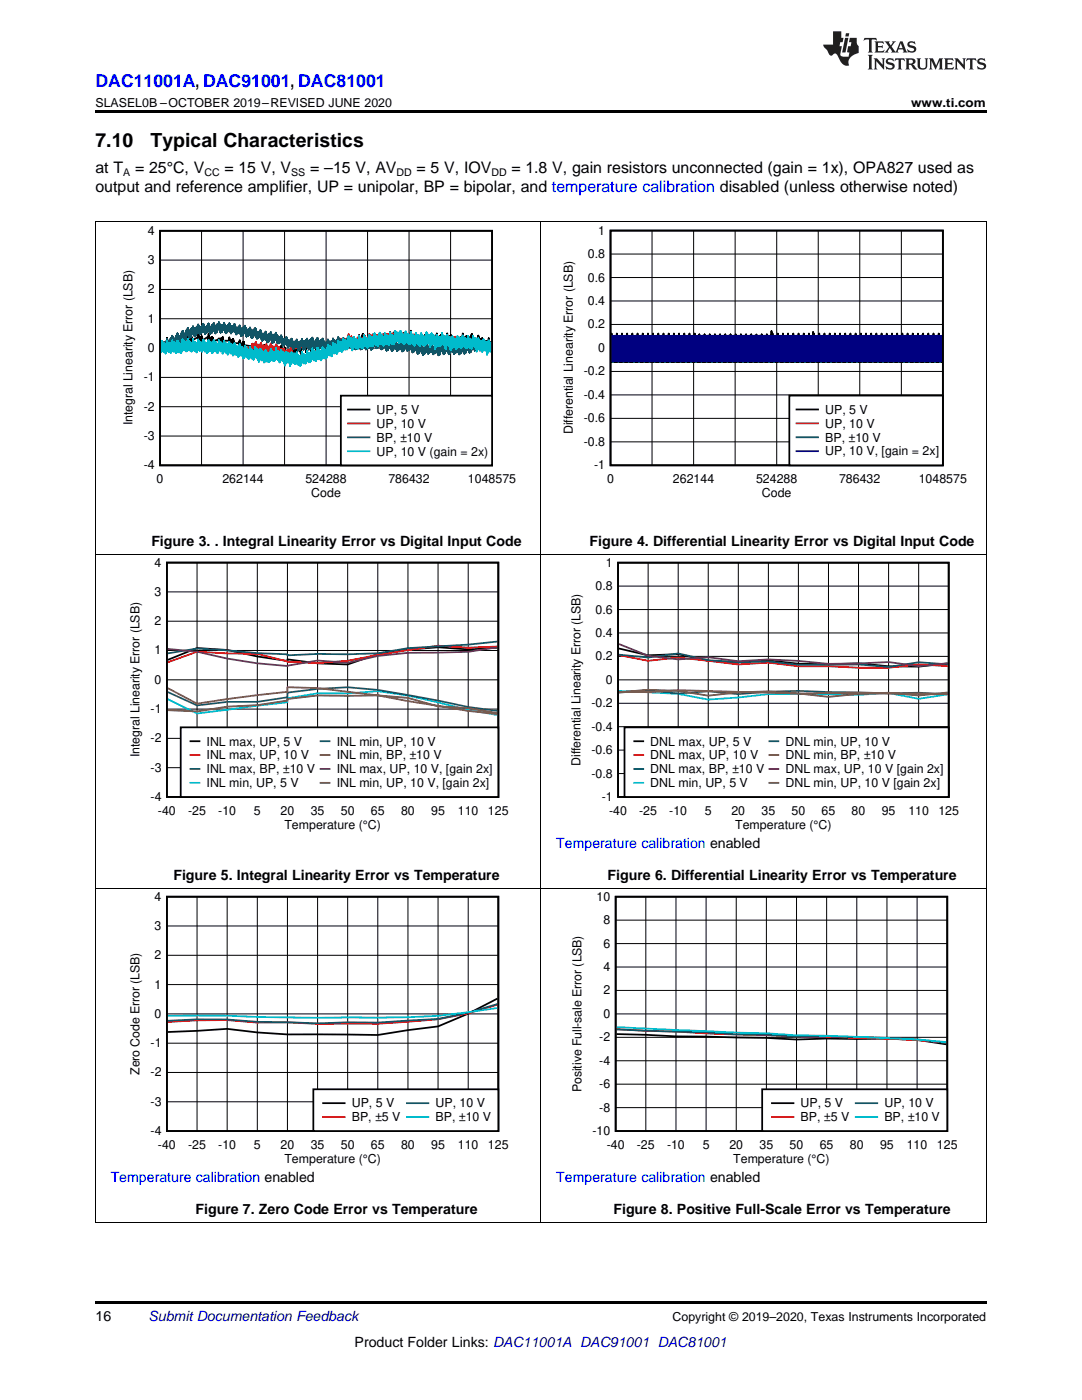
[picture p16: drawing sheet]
<svg xmlns="http://www.w3.org/2000/svg" width="216mm" height="279mm" viewBox="0 0 216 279" stroke-linecap="round" stroke-linejoin="round" font-family="sans-serif">
<defs><g id="words">
<g font-size="3.9">
<text x="19" y="29.3">7.10</text>
<text x="30.1" y="29.3">Typical Characteristics</text>
</g>
<text font-size="3.5" fill="#00f" x="19" y="17.3">DAC11001A, DAC91001, DAC81001</text>
<g font-size="3.2">
<text x="19" y="34.4">at T</text>
<text x="27" y="34.4">= 25°C, V</text>
<text x="44.8" y="34.4">= 15 V, V</text>
<text x="61.9" y="34.4">= –15 V, AV</text>
<text x="83.1" y="34.4">= 5 V, IOV</text>
<text x="102" y="34.4">= 1.8 V, gain resistors unconnected (gain = 1x), OPA827 used as</text>
<text x="19" y="38.3">output and reference amplifier, UP = unipolar, BP = bipolar, and temperature calibration disabled (unless otherwise noted)</text>
</g>
<g font-size="2.8">
<text x="30.2" y="108.9">Figure 3. . Integral Linearity Error vs Digital Input Code</text>
<text x="117.7" y="108.9">Figure 4. Differential Linearity Error vs Digital Input Code</text>
<text x="34.6" y="175.5">Figure 5. Integral Linearity Error vs Temperature</text>
<text x="121.2" y="175.5">Figure 6. Differential Linearity Error vs Temperature</text>
<text x="39" y="242.2">Figure 7. Zero Code Error vs Temperature</text>
<text x="122.4" y="242.2">Figure 8. Positive Full-Scale Error vs Temperature</text>
<text x="19" y="263.6">16</text>
<text x="70.8" y="268.9">Product Folder Links: DAC11001A DAC91001 DAC81001</text>
</g>
<g font-size="2.8" fill="#00f">
<text x="111" y="169.2">Temperature calibration enabled</text>
<text x="22.1" y="235.9">Temperature calibration enabled</text>
<text x="111" y="235.9">Temperature calibration enabled</text>
</g>
<text font-size="2.8" fill="#0000c8" x="29.6" y="263.6">Submit Documentation Feedback</text>
<g font-size="2.5">
<text x="19" y="21.4">SLASEL0B –OCTOBER 2019–REVISED JUNE 2020</text>
<text x="181.8" y="21.4">www.ti.com</text>
<text x="29.5" y="46.9">4</text>
<text x="119.4" y="46.8">1</text>
<text x="29.5" y="52.7">3</text>
<text x="117.3" y="51.5">0.8</text>
<text x="29.5" y="58.6">2</text>
<text x="117.3" y="56.2">0.6</text>
<text x="29.5" y="64.4">1</text>
<text x="117.3" y="65.5">0.2</text>
<text x="117.3" y="60.9">0.4</text>
<text x="29.5" y="70.3">0</text>
<text x="119.4" y="70.2">0</text>
<text x="28.7" y="76.1">-1</text>
<text x="116.5" y="74.9">-0.2</text>
<text x="28.7" y="82">-2</text>
<text x="75.2" y="82.6">UP, 5 V</text>
<text x="116.5" y="79.6">-0.4</text>
<text x="164.7" y="82.6">UP, 5 V</text>
<text x="26.5" y="84.9" transform="rotate(-90 26.5 84.9)">Integral Linearity Error (LSB)</text>
<text x="28.7" y="87.8">-3</text>
<text x="75.2" y="85.4">UP, 10 V</text>
<text x="75.2" y="88.1">BP, ±10 V</text>
<text x="114.3" y="86.6" transform="rotate(-90 114.3 86.6)">Differential Linearity Error (LSB)</text>
<text x="116.5" y="89">-0.8</text>
<text x="116.5" y="84.3">-0.6</text>
<text x="164.7" y="85.4">UP, 10 V</text>
<text x="164.7" y="88.1">BP, ±10 V</text>
<text x="28.7" y="93.7">-4</text>
<text x="75.2" y="90.9">UP, 10 V (gain = 2x)</text>
<text x="118.5" y="93.7">-1</text>
<text x="164.7" y="90.9">UP, 10 V, [gain = 2x]</text>
<text x="31.3" y="96.4">0</text>
<text x="44.4" y="96.4">262144</text>
<text x="60.9" y="96.4">524288</text>
<text x="62.1" y="99.2">Code</text>
<text x="77.5" y="96.4">786432</text>
<text x="93.4" y="96.4">1048575</text>
<text x="121.1" y="96.4">0</text>
<text x="134.3" y="96.4">262144</text>
<text x="150.9" y="96.4">524288</text>
<text x="152" y="99.2">Code</text>
<text x="167.4" y="96.4">786432</text>
<text x="183.3" y="96.4">1048575</text>
<text x="30.9" y="113.1">4</text>
<text x="120.9" y="113.1">1</text>
<text x="30.9" y="118.9">3</text>
<text x="118.8" y="117.8">0.8</text>
<text x="30.9" y="124.8">2</text>
<text x="118.8" y="122.4">0.6</text>
<text x="30.9" y="130.6">1</text>
<text x="118.8" y="131.8">0.2</text>
<text x="118.8" y="127.1">0.4</text>
<text x="30.9" y="136.5">0</text>
<text x="120.9" y="136.5">0</text>
<text x="30" y="142.3">-1</text>
<text x="118" y="141.1">-0.2</text>
<text x="30" y="148.2">-2</text>
<text x="41.2" y="148.8">INL max, UP, 5 V</text>
<text x="67.2" y="148.8">INL min, UP, 10 V</text>
<text x="118" y="145.8">-0.4</text>
<text x="129.8" y="148.8">DNL max, UP, 5 V</text>
<text x="156.7" y="148.8">DNL min, UP, 10 V</text>
<text x="27.8" y="151.1" transform="rotate(-90 27.8 151.1)">Integral Linearity Error (LSB)</text>
<text x="30" y="154">-3</text>
<text x="41.2" y="151.6">INL max, UP, 10 V</text>
<text x="41.2" y="154.3">INL max, BP, ±10 V</text>
<text x="67.2" y="151.6">INL min, BP, ±10 V</text>
<text x="67.2" y="154.3">INL max, UP, 10 V, [gain 2x]</text>
<text x="115.8" y="152.8" transform="rotate(-90 115.8 152.8)">Differential Linearity Error (LSB)</text>
<text x="118" y="155.2">-0.8</text>
<text x="118" y="150.5">-0.6</text>
<text x="129.8" y="151.6">DNL max, UP, 10 V</text>
<text x="129.8" y="154.3">DNL max, BP, ±10 V</text>
<text x="156.7" y="151.6">DNL min, BP, ±10 V</text>
<text x="156.7" y="154.3">DNL max, UP, 10 V [gain 2x]</text>
<text x="30" y="159.9">-4</text>
<text x="41.2" y="157.1">INL min, UP, 5 V</text>
<text x="67.2" y="157.1">INL min, UP, 10 V, [gain 2x]</text>
<text x="120.1" y="159.9">-1</text>
<text x="129.8" y="157.1">DNL min, UP, 5 V</text>
<text x="156.7" y="157.1">DNL min, UP, 10 V [gain 2x]</text>
<text x="31.5" y="162.6">-40</text>
<text x="37.5" y="162.6">-25</text>
<text x="43.6" y="162.6">-10</text>
<text x="50.7" y="162.6">5</text>
<text x="56" y="162.6">20</text>
<text x="56.8" y="165.4">Temperature (°C)</text>
<text x="62" y="162.6">35</text>
<text x="68" y="162.6">50</text>
<text x="74" y="162.6">65</text>
<text x="80" y="162.6">80</text>
<text x="86" y="162.6">95</text>
<text x="91.4" y="162.6">110</text>
<text x="97.4" y="162.6">125</text>
<text x="121.5" y="162.6">-40</text>
<text x="127.5" y="162.6">-25</text>
<text x="133.5" y="162.6">-10</text>
<text x="140.6" y="162.6">5</text>
<text x="145.9" y="162.6">20</text>
<text x="146.7" y="165.4">Temperature (°C)</text>
<text x="152" y="162.6">35</text>
<text x="157.9" y="162.6">50</text>
<text x="163.9" y="162.6">65</text>
<text x="169.9" y="162.6">80</text>
<text x="175.9" y="162.6">95</text>
<text x="181.2" y="162.6">110</text>
<text x="187.2" y="162.6">125</text>
<text x="30.9" y="179.8">4</text>
<text x="119" y="179.8">10</text>
<text x="30.9" y="185.6">3</text>
<text x="120.4" y="184.4">8</text>
<text x="30.9" y="191.4">2</text>
<text x="120.4" y="189.1">6</text>
<text x="30.9" y="197.3">1</text>
<text x="120.4" y="193.8">4</text>
<text x="30.9" y="203.1">0</text>
<text x="120.4" y="203.1">0</text>
<text x="120.4" y="198.5">2</text>
<text x="30" y="209">-1</text>
<text x="119.6" y="207.8">-2</text>
<text x="27.8" y="214.5" transform="rotate(-90 27.8 214.5)">Zero Code Error (LSB)</text>
<text x="30" y="214.8">-2</text>
<text x="119.6" y="212.5">-4</text>
<text x="30" y="220.7">-3</text>
<text x="70.2" y="221">UP, 5 V</text>
<text x="86.9" y="221">UP, 10 V</text>
<text x="116" y="218" transform="rotate(-90 116 218)">Positive Full-sale Error (LSB)</text>
<text x="119.6" y="221.9">-8</text>
<text x="119.6" y="217.2">-6</text>
<text x="159.7" y="221">UP, 5 V</text>
<text x="176.5" y="221">UP, 10 V</text>
<text x="30" y="226.5">-4</text>
<text x="70.2" y="223.8">BP, ±5 V</text>
<text x="86.9" y="223.8">BP, ±10 V</text>
<text x="118.2" y="226.5">-10</text>
<text x="159.7" y="223.8">BP, ±5 V</text>
<text x="176.5" y="223.8">BP, ±10 V</text>
<text x="31.5" y="229.3">-40</text>
<text x="37.5" y="229.3">-25</text>
<text x="43.6" y="229.3">-10</text>
<text x="50.7" y="229.3">5</text>
<text x="56" y="229.3">20</text>
<text x="56.8" y="232.1">Temperature (°C)</text>
<text x="62" y="229.3">35</text>
<text x="68" y="229.3">50</text>
<text x="74" y="229.3">65</text>
<text x="80" y="229.3">80</text>
<text x="86" y="229.3">95</text>
<text x="91.4" y="229.3">110</text>
<text x="97.4" y="229.3">125</text>
<text x="121.1" y="229.3">-40</text>
<text x="127.1" y="229.3">-25</text>
<text x="133.1" y="229.3">-10</text>
<text x="140.2" y="229.3">5</text>
<text x="145.5" y="229.3">20</text>
<text x="146.3" y="232.1">Temperature (°C)</text>
<text x="151.6" y="229.3">35</text>
<text x="157.6" y="229.3">50</text>
<text x="163.6" y="229.3">65</text>
<text x="169.6" y="229.3">80</text>
<text x="175.6" y="229.3">95</text>
<text x="180.9" y="229.3">110</text>
<text x="186.9" y="229.3">125</text>
<text x="134.2" y="263.6">Copyright © 2019–2020, Texas Instruments Incorporated</text>
</g>
<g font-size="2.1">
<text x="24.6" y="35.1">A</text>
<text x="40.8" y="35.1">CC</text>
<text x="58.1" y="35.1">SS</text>
<text x="79.1" y="35.1">DD</text>
<text x="98" y="35.1">DD</text>
</g>
</g></defs>
<path d="M19 243.9l.2 .1zM196.7 243.9l.1 .1zM19 259.7h177.8v.5h-177.8z" fill="#000"/>
<g fill="none" stroke="#000" stroke-width=".2">
<path d="M19.1 177.3v66.7M39.3 179v46.7M45.3 179v46.7M51.3 179v46.7M57.4 179v46.7M63.4 179v46.7M69.4 179v46.7M75.4 179v46.7M81.4 179v46.7M87.4 179v46.7M93.4 179v46.7M107.9 177.3v66.7"/>
<path d="M196.8 177.3v66.7M33.3 196.5h66.1M33.3 190.7h66.1M33.3 184.8h66.1M33.3 219.9h66.1M33.3 214h66.1M33.3 208.2h66.1M33.3 202.3h66.1M19 243.9h177.8"/>
</g>
<path d="M33.3 179h66.1v46.7h-66.1zM99.3 199.3l-5.9 3-6 2.5-6 .8-6 1-18-.2-6.1-.4-6-.7-11.8 .7" fill="none" stroke="#000" stroke-width=".35"/>
<path d="M99.3 200.5l-5.9 1.7-6 1.2-12 .9h-12l-6-.3-6.1 .1-6-.5h-6l-5.8 .4" fill="none" stroke="#f00" stroke-width=".35"/>
<path d="M99.3 200.4l-5.9 1.7-6 1.3-12 .7-6-.1-6 .2-12.1-.3-6-.4-6-.1-5.8 .3" fill="none" stroke="#156" stroke-width=".35"/>
<path d="M99.3 201.2a117.9 117.9 0 0 1-23.9 1.9l-6-.1a416.9 416.9 0 0 1-24.1-.3h-11.8" fill="none" stroke="#0bc" stroke-width=".35"/>
<path d="M62.5 217.4h36.9v8.3h-36.9z" fill-rule="evenodd" fill="#fff"/>
<path d="M122.8 179h66.2v46.7h-66.2zM62.5 217.4h36.9v8.3h-36.9zM123 206.4l11.9 .4 18 .3 6 .4 6-.2h12.1l6 .2 5.8 .9M64.5 220.2h4.3" fill="none" stroke="#000" stroke-width=".35"/>
<path d="M123 205.4a1374.7 1374.7 0 0 0 54 1.9l6 .3 5.8 .5M64.5 222.9h4.3" fill="none" stroke="#f00" stroke-width=".35"/>
<path d="M123 205.5l17.9 .5 6 .4 6 .1 6 .4a393.6 393.6 0 0 1 24.1 .5l5.8 .7M81.2 220.2h4.3" fill="none" stroke="#156" stroke-width=".35"/>
<path d="M123 205l23.9 1.1 6 .1 6 .4 6 .1a466.1 466.1 0 0 1 23.9 1.3M81.2 222.9h4.3" fill="none" stroke="#0bc" stroke-width=".35"/>
<g fill="none" stroke="#000" stroke-width=".2">
<path d="M128.9 179v46.7M134.9 179v46.7M140.9 179v46.7M146.9 179v46.7M152.9 179v46.7M158.9 179v46.7M164.9 179v46.7M171 179v46.7M177 179v46.7M183 179v46.7M122.8 197.7h66.2M122.8 193h66.2"/>
<path d="M122.8 188.3h66.2M122.8 183.6h66.2M122.8 216.4h66.2M122.8 211.7h66.2M122.8 207h66.2M122.8 202.3h66.2M122.8 221.1h66.2"/>
</g>
<path d="M152.1 217.4h36.9v8.3h-36.9z" fill-rule="evenodd" fill="#fff"/>
<path d="M33.3 112.3h66.1v46.8h-66.1zM99.3 129.3l-5.9 .3-6-.4-6 .5-6 .8-6 2.1-6-.2-6-.8v.3l-6.1-.9-6-1.3-6-.4-5.8 2.4M152.1 217.4h36.9v8.3h-36.9zM154 220.2h4.3" fill="none" stroke="#000" stroke-width=".35"/>
<path d="M99.3 129l-5.9 .3-6-.4-12 1.8a48.3 48.3 0 0 1-18 1.3l-6.1-1.5-6-.1-6-.3-5.8 2.1M154 222.9h4.3" fill="none" stroke="#f00" stroke-width=".35"/>
<path d="M99.3 128l-5.9 .7-12 .7-6 1-6 .2-6-.1-6 .3v-.2l-6.1-.3-6-.5-6-.4-5.8 1M170.8 220.2h4.2" fill="none" stroke="#156" stroke-width=".35"/>
<path d="M33.5 139.5l5.8 2.9 18.1-2.3v-.7l6-1h6l6-.5 6 .9 12 2.9 5.9 1M170.8 222.9h4.2" fill="none" stroke="#0bc" stroke-width=".35"/>
<g fill="none" stroke="#000" stroke-width=".2">
<path d="M19.1 110.6v66.7M33.3 118.1h66.1M39.3 112.3v46.8M45.3 112.3v46.8M51.3 112.3v46.8M57.4 112.3v46.8M63.4 112.3v46.8M69.4 112.3v46.8M75.4 112.3v46.8M81.4 112.3v46.8M87.4 112.3v46.8M93.4 112.3v46.8"/>
<path d="M107.9 110.6v66.7M196.8 110.6v66.7M33.3 135.7h66.1M33.3 129.8h66.1M33.3 124h66.1M33.3 153.2h66.1M33.3 147.4h66.1M33.3 141.5h66.1M19 177.3h177.8"/>
</g>
<path d="M33.5 138.1l5.8 2.7 6-.7h6l6.1-.9v-1l6-.7 6-.3 6 .5 12 2.1 6 1.3 5.9 .8" fill="none" stroke="#286b49" stroke-width=".35"/>
<path d="M33.5 137.3l5.8 3.1 6-.9 12.1-1.4v-1l6 .2 12 1.5 6 1.1 12 2 5.9 .6" fill="none" stroke="#9e3a3a" stroke-width=".35"/>
<path d="M99.3 129.2l-5.9 .9-12 .2-6 .6-6 1.4-6-.5-6 1.1-6.1-.5-6-1-6-1.3-5.8-.6" fill="none" stroke="#68275f" stroke-width=".35"/>
<path d="M33.5 141.7l5.8 .3 6-1 6-.3 6.1-.9v-.3l6-.7h12l6 .5 6 1.7 6 .3 5.9 1" fill="none" stroke="#6b5028" stroke-width=".35"/>
<path d="M36.1 145.2h63.3v13.9h-63.3z" fill-rule="evenodd" fill="#fff"/>
<path d="M123.3 112.3h66v46.8h-66zM123.5 129.4l5.8 1.4 6-.2 6 1.3 6 .3 6-.4 6 .7 6 .1 6-.2 6 .6h6l5.8-.6M36.1 145.2h63.3v13.9h-63.3zM38 147.9h1.8" fill="none" stroke="#000" stroke-width=".35"/>
<path d="M123.5 130.7l5.8 1.2 6-.7 12 1.4 6-.4 6 .8h6l6 .3h6l6-.7 5.8 .3M38 150.7h1.8" fill="none" stroke="#f00" stroke-width=".35"/>
<path d="M123.5 130.7l5.8 .5 6-.8 6 1.4 6 .4 6-.2 6 .7 12-.1 6 .5 6-.9 5.8 .4M38 153.5h1.8" fill="none" stroke="#156" stroke-width=".35"/>
<path d="M123.5 137.9l11.8 .6 6 1.1 6-.4 6-.7 18 .2 6-.4 6 1.2 5.8-.9M38 156.2h1.8" fill="none" stroke="#0bc" stroke-width=".35"/>
<path d="M123.5 138.2l5.8-.5 6 .7 6-.4 6 .5 6-.5 6-.1 18 .5 6-.1 5.8 .2M64 147.9h1.8" fill="none" stroke="#286b49" stroke-width=".35"/>
<path d="M123.5 138.1h5.8l6-.4 24 .7 12-.1 17.8 .2M64 150.7h1.8" fill="none" stroke="#9e3a3a" stroke-width=".35"/>
<path d="M123.5 128.5l5.8 2.4 6 .7 6-.4 6 .8 6-.4 6 .3 6 .6 6-.1 6-.3 6 .8 5.8-.5M64 153.5h1.8" fill="none" stroke="#68275f" stroke-width=".35"/>
<path d="M123.5 138.2l5.8-.5 6 .2 6 .9 6-.6 6-.2 6 .4 6 .7 6-.6 6-.2 6 .5 5.8-.6M64 156.2h1.8" fill="none" stroke="#6b5028" stroke-width=".35"/>
<g fill="none" stroke="#000" stroke-width=".2">
<path d="M123.3 117h66M129.3 112.3v46.8M135.3 112.3v46.8M141.3 112.3v46.8M147.3 112.3v46.8M153.3 112.3v46.8M159.3 112.3v46.8M165.3 112.3v46.8M171.3 112.3v46.8M177.3 112.3v46.8M183.3 112.3v46.8M123.3 135.7h66"/>
<path d="M123.3 131h66M123.3 126.3h66M123.3 121.6h66M123.3 154.4h66M123.3 149.7h66M123.3 145h66M123.3 140.4h66"/>
</g>
<path d="M124.6 145.2h64.7v13.9h-64.7z" fill-rule="evenodd" fill="#fff"/>
<path d="M31.9 46.1h66.3v46.8h-66.3zM32.1 68.7l1.2-.6v.2v-.4v.6v-1.1l.2 2.2v-1.3l.1 1.3 .2-1.6v1.1v-1.2l.1 1.6 .1-1.7v1.1l.1-1.1v1.3v-.7v.5v-.5l1.3-.7v.3v-.4v.6v-1.1v1.3v-.4l.2 1.2v-1.2l.1 1.3 .2-1.6v1.1v-1.2l.1 1.5 .1-1.6v1.5l.1-1.5v1.5v-.7v.5v-.5l1.2-.7v-.2v.3l.1-.6v.8v-1l.2 2.2v-1.2l.1 1.3 .2-1.6v1.1v-1.2v1.6l.2-1.7v1l.1-1.1v1.4v-.8v.5v-.4l1.2-.7v-.5v.8l.1-1.1 .1 2.3v-1.3l.1 1.3 .2-1.5v1.1l.1-1.2v1.6l.1-1.6v1.4l.1-1.5 .1 1.5v-.7v.5v-.5l1.2-.8v-.4l.2 2.3v-1.3l.1 1.3 .2-1.6v1.1v-1.2l.1 1.6 .1-1.6v1.4l.1-1.4v1.5v-.7v.5v-.5l1.2-.3v-.2l.2 .7v-.7l.1 1.4v-1.2v1.1l.1-.9v1.1l.2-1.6v1.1v-1.2l.1 1.6 .1-1.6 .1 1v-1.1v1.4v-.8v.6v-.5h1.2v.2v-.3v.5l.1-1.1 .1 2.2v-1.3l.2 1.3 .1-1.6 .1 1.1v-1.2v1.5l.1-1.6v1.4l.1-1.4 .1 1.5v-.8v.6v-.5h1.2v.2v-.3v.5v-1l.1 1.2v-.3l.1 1.3v-1.3l.1 1.3 .1-1.4 .1 .9v-1.1v1.2v-1.2l.1 1.5v-1v.8v-.9v.9l.1-1.3v.8l.1-1.1v1.4v-.8v.5v-.4l1.8 .2v-.2l.1 1.4 .1-1.7 .1 1.1v-1.1v1.4v-.8v.6v-.5l1.9 .4v-.5v.8v-1.1l.1 1.1v-1.1l.1 1.4v-.8v.5v-.4h1.2v-.5v.8v-1.1l.1 1.3v-.4l.1 1.3 .1-1.3v1.3l.2-1.6v1.2l.1-1.2v1.5l.1-1.6v1.4l.1-1.5v1.6v-.8v.5l.1-.4 1.2-.4v-.2v.3v-.6v.8v-1v1.4v-.4l.2 1.3v-1.3v1.1l.1-.8v1l.2-1.5v1.1v-1.2l.1 1.6 .1-1.7 .1 1v-1.1v1.3v-.7v.5v-.5l1.3-.1v.2v-.3v.5v-1.1l.2 2.1v-1.2l.1 1.2 .1-1.6 .1 1.1v-1.2l.1 1.5 .1-1.6v1.4v-1.5l.1 1.6v-.8v.5v-.4l.9-.9 .1-.4v.9v-.9v1.5v-.8v.5v-.4l1-.7v-.5v1v-1l.1 1.5v-.7v.5v-.4l.9-.5v-.2v.7v-.9l.1 1v-1v1.4v-.7v.5v-.5l.9-.5v-.2v.4l.1-.5v.7v-.8v.9v-1v1.5v-.8v.5v-.4l.9-.6v-.3l.1 .9v-1.3l.1 1.5v-.7v.5v-.5h1.2v.2v-.3v.5v-1v1.2l.1-.3 .1 1.2v-1.2l.1 1.3 .2-1.6v1.1v-1.2l.1 1.6 .1-1.6v1l.1-1.1v1.3v-.7v.5v-.5l1.3-.9v.2v-.3v.5v-1.1l.2 2.1v-1.2l.1 1.2 .2-1.7v1.1v-1.2l.1 1.5 .1-1.6v1.5l.1-1.4v1.4v-.7v.5v-.5l1.2-.5v-.5v.8l.1-1.3v1.4v-.5l.1 1.3 .1-1.3 .1 1.3 .1-1.6 .1 1.1v-1.2v1.5l.1-1.6v1.5l.1-1.5 .1 1.5v-.7v.5v-.4l1.2-1v.6v-1.1l.1 1.3v-.4l.1 1.3v-1.2l.1 1.3 .1-1.4 .1 .9v-1v1.1v-1.2l.1 1.5 .2-2.4v1.6v-.8v.5l.1-.4 1.1 .2v-.5v.8v-.9l.1 .8v-1.2v1.3v-.4l.2 1.3v-1.3l.1 1.3 .2-1.6v1.1v-1.2l.1 1.5 .2-2v1.4v-.8v.5v-.4l1.2-.4v.3v-.4l.1 .6v-1.1v1.3v-.4l.1 1.3 .1-1.3 .1 1.3 .1-1.6 .1 1.1v-1.2v1.5l.1-1.6 .1 1.1 .1-1.1v1.3v-.7v.5v-.5l1.2-.4v-.5v.8l.1-1.1v1.3v-.4l.1 1.3 .1-1.2v1.3l.2-1.6v1.1l.1-1.2v1.6l.1-2 .1 1v-1l.1 1.3v-.7v.5v-.5l1.2-.2v-.5v.8v-1v1.3v-.4l.2 1.2v-1.2l.1 1.3 .2-1.6v1.1v-1.2l.1 1.6 .1-1.7 .1 1v-1.1v1.3v-.7v.5v-.5l1.3-.5v-.5l.2 2.3v-1.2l.1 1.3 .2-1.5v1.1v-1.2l.1 1.6 .1-1.6v1.5l.1-1.4v1.5v-.8v.5v-.4l1.2-.5v.6l.1-1.1v1.3v-.4l.1 1.3 .1-1.2 .1 1.3 .1-1.6 .1 1.2v-1.2v1.5l.2-2 .1 1.3v-.8v.6v-.5l2.2-.2v-.5v.8l.1-1v1.3v-.4l.1 1.3v-1.3l.1 1.2v-.9l.1 1.1 .1-1.5 .1 1.1v-1.2v1.6l.1-1.9 .1 1 .1-1.1v1.4v-.8v.5v-.4l1.2-.6v-.4l.2 2.2v-1.2l.1 1.2 .2-1.6v1.2v-1.3l.1 1.6 .1-1.8 .1 1.1v-1.1v1.4v-.8v.6v-.5l1-.2v-.2l.1 1.2v-.7v.5v-.5l1.2-.7v-.4l.2 2.3v-1.3l.1 1.3 .2-1.6v1.2v-1.2l.1 1.5 .1-1.7 .1 1.1v-1.1v1.3v-.7v.5v-.5l1-.7v-.2v.8v-.9v1v-1l.1 1.4v-.7v.5v-.5l1.2 .2v-.2v.3v-.6v.8l.1-.9 .1 2.2v-1.3l.1 1.4 .1-1.4 .1 .9v-1v1.1v-1.2l.1 1.5 .1-1.5v.9v-1l.1 1v-1.1v1.3v-.7v.5l.1-.4 1.2-.2v-.5l.2 2.3v-1.3l.1 1.3 .2-1.6v1.2v-.6M124.6 145.2h64.7v13.9h-64.7zM126.6 147.9h1.7" fill="none" stroke="#000" stroke-width=".35"/>
<path d="M32.1 69v-.2v.7l.2-1.5v.8v-.7v.3v-.2l17.9 1.3v.3v-.3v.5l.1-1.3v.9l.1-1v.8v-.8v.9l.1-.6v.6v-.6v.5v-.4l.6-.8v1.6l.1-.8v1.1l.1-1.3v1l.1-1v.7l.1-.8v1v-.6v.5v-.5v.4l.1-.3 .5-.8v1.6l.1-.8 .1 1.2v-1.4v1l.1-1 .1 .7v-.8v1v-.6v.6l.1-.6v.5v-.4l.5-.7 .1 1.5v-.8l.1 1.2 .1-1.3v.9l.1-.9v.7v-.8l.1 .9v-.6v.6v-.5v.4l.4-1.5 .1 1.1v-.7l.1 .6v-.5l.2 .6v-.2v.8l.1-.9v.7l.1-.8v.9v-.6v.6v-.5l.1 .4v-.4l.4-.9v1.1l.1-.8v.6v-.5l.2 .5v-.1v.8v-.7l.1 .3v-.6l.1 .7v-.8v1v-.7l.1 .6v-.5v.4v-.3l.8-.1 .1 .7v-.8l.1 1v-.6v.6v-.6v.4v-.3l.8-.1 .1 .9v-.9v.5v-.2l.3 .1v.4v-.9l.1 1.1 .1-.8v.7v-.9v.7l.1-1.2v.8v-.7v.3v-.2l4.1-.6v-.1v.4v-.7v.8v-.7v.2v-.1l3.1-.4v-.1l.1 1.2v-.9v.6v-.5l.3 .4v-.1v.7l.1-1v.7l.1-.8v.9v-.6v.6v-.6v.4v-.3l.6-1.2 .2 1.9v-1.3v.9l.1-1v.7l.1-.8v1v-.7v.6l.1-.5v.4l.4-1.7v1.2l.1-.9v.6v-.5l.3 .4v-.1v.7l.1-1.1v.9l.1-.6v.6v-.6v.4v-.3l.9-.2v-.1l.1 .8v-.6v.6v-.6v.5l.5-1.7v1.3l.1-.9v.5v-.5l.2 .5v-.1v.7v-.7v.4l.1-.7 .1 .7v-.8v1v-.7v.6l.1-.5v.4v-.3l1.1 .2v-.1v.7v-.8v.5v-.5l.3-.6v.6v-.6l.1 .9v-.7l.1 .6v-.5l.2 .6v-.1v.8v-.7v.3l.1-.6v.8l.1-.8v.9v-.6v.6v-.5l.1 .4 .3-1.5v.5v-.6l.1 1 .1-.7v.6v-.5l.2 .6v-.1v.7l.1-.9 .1 .9v-.7l.1 .6v-.5v.4l.4-1.5v.9v-.8v.3v-.1l5.1-.5v-.1v.5l.1-.8v.8v-.7v.3v-.2l5.1 .7v.6l.1-.7v.8v-.8v.3v-.1l7.2 .2v1l.1-.7v.6v-.5l.3 .5v-.1v.7v-.6v.3l.1-.6v.7v-.8l.1 1v-.7v.6v-.5v.4v-.3h.8v-.1l.1 .8v-.9v.5v-.2l.3-.1v.4v-.9v1.1l.2-.8v.7l.1-1.4v.8v-.7v.3v-.2l4.6 1.6M126.6 150.7h1.7" fill="none" stroke="#f00" stroke-width=".35"/>
<path d="M98 68.9v-.2v.6v-.8l-.2 1.4-.1-1.1v.8l-.1-1.4v.6v-.7l-.1 1v-1.2v1.3l-.1-.7v.8v-.6l-.1 .6v-1l-.2 1.3v-.8v.8l-.2-1.2-.1 1.4-.1-1.1-.1 .8v-1.3l-.1 .6v-.7v1v-1.3l-.1 1.4v-.7v.8l-.1-.6-.1 .6v-1l-.2 1.4-.1-1.2-.1 1.5-.1-1.2-.1 .8-.1-1.3v.6v-.7v1l-.1-1.3v1.4l-.1-.8v.9v-.7l-.1 .7v-1l-.2 1.4-.1-1.3-.2 1.5-.1-1.1v.7l-.1-1.4-.1 1v-1.3l-.1 1.5v-.7l-.1 .7-.1-1.1v.9v-.8l-.1 1.8-.2-1.2-.1 1.4-.1-1.1-.1 .8v-1.4v.7l-.1-.8v1v-1.3l-.1 1.4v-.8v.9l-.1-.7-.1 .6v-1l-.2 1.7-.1-1.2-.1 1.4-.1-1.1-.1 .8v-1.3l-.1 .6v-.8v1l-.1-1.2v1.4l-.1-.8v.9v-.7l-.1 .6v-1l-.2 1.5-.1-1.2-.2 1.4-.1-1.1v.8l-.1-1.4v.6v-.7l-.1 1v-1.3l-.1 1.4v-.8v.9v-.7l-.1 .6-.1-1-.1 1.5-.2-1.3-.1 1.5-.1-1.1-.1 .7v-1.4l-.1 .7v-.8v1v-1.2l-.1 1.4v-.8l-.1 .8v-.6l-.1 .6v-1l-.2 1.5-.1-1.3-.1 1v-.7v.7v-.6v1.1l-.1-1.1-.1 .8-.1-1.4v.6v-.7v1l-.1-1.3v1.4l-.1-.8v.9v-.7l-.1 .6v-1l-.2 1.5-.1-1.2-.2 1.4-.1-1.1v.7l-.2-1.4v1v-1.3l-.1 1.4v-.8v.9v-.7l-.1 .6-.1-1-.1 1.5v-.6v.8l-.2-1.2-.1 1.4-.1-1.1-.1 .8-.1-1.5v.9v-1.2l-.1 1.4v-.8l-.1 .8v-.6l-.1 .6v-1l-.2 1.3v-.7v.7l-.1-1.2-.1 1.4-.1-1.1-.1 .8-.1-1.5v1l-.1-1.3v1.4l-.1-.8v.9v-.7l-.1 .6v-1l-.2 1.4v-.8v.8l-.2-1.3-.1 1.5-.1-1.1v.8l-.1-1.4-.1 .6v-.7v1v-1.3l-.1 1.4v-.8v.9l-.1-.7v.6l-.1-1-.1 1.5v-.6l-.1 .9-.1-1.3-.1 1.4-.1-1.1-.1 .8v-1.4l-.1 .6v-.7v1l-.1-1.3v1.4v-.8l-.1 .8v-.6l-.1 .6v-1l-.2 1.4-.1-1.3-.1 1.4-.1-1.1-.1 .8-.1-1.4v.6v-.7v.9l-.1-1.2v1.4l-.1-.8v.8v-.6l-.1 .6v-1l-.2 1.3v-.8v.8l-.2-1.3-.1 1.4-.1-1.1v.8l-.2-1.6v1v-1.2l-.1 1.4v-.8v.8l-.1-.7v.6l-.1-1-.1 1.4-.1-.8v.8l-.1-1.3-.1 1.5-.1-1.2-.1 .8-.1-1.5v1l-.1-1.2v1.4v-.8l-.1 .8v-.6l-.1 .6v-1l-.1 1.4v-.7l-.1 .9-.1-1.3-.2 1.5-.1-1.2v.8l-.1-1.5-.1 .9v-1.2v1.3l-.1-.8v.9v-.7l-.1 .6v-1l-.1 1.4-.1-.7v.9l-.2-1.3-.1 1.5-.1-1.2v.8l-.1-1.4-.1 .6v-.7v.9v-1.2l-.1 1.3v-.7v.8l-.1-.7v.6l-.1-1-.1 1.5v-.7l-.1 .9-.1-1.3-.1 1.4-.1-1.1-.1 .8v-1.4l-.1 .6v-.7v.9l-.1-1.2v1.3v-.8l-.1 .9v-.7l-.1 .6v-1l-.2 1.7-.1-1.3-.2 1.4-.1-1.2v.8v-1.4l-.1 .7v-.8v.9l-.1-1.2v1.3l-.1-.7v.8v-.7l-.1 .6v-1l-.1 .9v-.9v.7v-.7l-.1 1.3v-.7v.9l-.2-1.3-.1 1.4-.1-1.1-.1 .7-.1-1.5v1v-1.3l-.1 1.4v-.8v.9l-.1-.7-.1 .6v-1l-.2 1.5-.1-1.3v.9l-.1-.7v.7v-.6v1.1l-.1-1.1-.1 .7-.1-1.5v1l-.1-1.3v1.4l-.1-.8v.9v-.7l-.1 .6v-1l-.1 1.7v-.6l-.1 .9-.1-1.3-.2 1.4-.1-1.1v.8l-.1-1.4v.6v-.7l-.1 1v-1.3v1.4l-.1-.8v.8v-.6l-.1 .6v-1l-.1 .8v-.8v.7v-.7l-.1 1.3v-.7v.9l-.2-1.3-.1 1.5-.2-1.9-.1 .7v-.8v1v-1.3l-.1 1.5-.2-1.1v.8l-.1-.7-.1 1.6-.1-1.3-.1 1.4-.1-1.1-.1 .8v-1.4l-.1 .7v-.9v1l-.1-1.2v1.3l-.1-.7v.8v-.7l-.1 .6v-1l-.1 1.4-.1-.6v.9l-.1-1.3-.2 1.4-.1-1.1v.8l-.1-1.5-.1 .9v-1.2l-.1 1.4v-.8v.8v-.6l-.1 .6-.1-1v.8l-.1-.8-.1 .9-.1-1.2-.1 1.5-.1-1.1-.1 .7-.1-1.4v1v-1.3l-.1 1.4v-.7l-.1 .8v-.6l-.1 .6v-1l-.2 1.5-.1-1.2-.1 1v-.7v.7v-.6v1.1l-.1-1.1-.1 .8-.1-1.4v1l-.1-1.3v1.4l-.1-.7v.8v-.6l-.1 .6v-1l-.1 .9v-.8v.7v-.6l-.1 .6v-.5v.7v-.7v.8l-.1-1.2-.2 1.5-.1-1.1v.8l-.1-1.4-.1 .7v-.8v1v-1.2l-.1 1.4v-.8v.9v-.7l-.1 .7-.1-1-.1 1.5-.2-1.2-.1 1.5-.1-1.2-.1 .8v-1.3l-.1 .6v-.7v1l-.1-1.3v1.4v-.7l-.2 .8v-1l-.2 1.4-.1-1.2-.1 1.5-.1-1.1v.8l-.1-.7v.7v-.7v.5v-1.1l-.1 .6v-.7v1l-.1-1.3v1.4l-.1-.7v.8v-.6l-.1 .6v-.9l-.2 1.3v-.8v.8l-.1-1.3-.2 1.4-.1-1.1v.7l-.2-1.5v1v-1.3l-.1 1.4v-.8v.9v-.7l-.1 .6-.1-1v.8v-.8l-.1 .7v-.7v1.3v-.7l-.1 .9-.1-1.3-.1 1.5-.1-1.2-.1 .8-.1-1.5v1l-.1-1.3v1.4v-.8l-.1 .8v-.6l-.1 .6v-1l-.1 1.4v-.7l-.1 .9-.1-1.3-.2 1.5-.2-2v1l-.1-1.3-.1 1.5v-.7l-.1 .7v-1.1l-.1 .8v-.7l-.1 1.8-.2-1.2-.1 1.4-.1-1.2v.8l-.1-1.4v.7l-.1-.8v.9v-1.2l-.1 1.4v-.8v.8l-.1-.6v.5l-.1-1-.1 1.5v-.7l-.1 .9-.1-1.2-.1 1.4-.1-1.2-.1 .8v-1.4l-.1 .7v-.8v1l-.1-1.2v1.3v-.8l-.1 .9v-.7l-.1 .6v-1l-.1 1.6v-.7l-.1 .9-.1-1.3-.1 1.4-.2-1.1v.7l-.1-1.4v.6v-.7v1l-.1-1.2v1.3l-.1-.8v.9v-.7l-.1 .6v-1l-.2 1.3v-.7v.7l-.2-1.2-.1 1.4-.1-1.1-.1 .8-.1-1.5v1v-1.2l-.1 1.4v-.8v.8l-.1-.6v.6l-.1-1v.9v-.8l-.1 1-.1-.8v.8l-.1-1.3-.1 1.5-.1-1.1-.1 .8-.1-1.5v1l-.1-1.3-.1 1.5v-.7l-.1 .6v-.9v.6v-.6l-.1 .8v-.8l-.1 1.1-.1-1.2-.2 1.4-.1-1.1v.8l-.1-1.5-.1 1v-1.3v1.4l-.1-.8v.8v-.6l-.1 .6-.1-1v.8v-.8l-.1 1.1-.2-1.3-.1 1.5-.1-1.2-.1 .8v-1.4l-.1 .6v-.7v1v-1.3l-.1 1.4-.2-1v.8v-.8l-.1 .7v-.8l-.1 1.6-.1-1.3-.1 1.5-.1-1.2-.1 .8v-1.4l-.1 .7v-.8v.9l-.1-1.2v1.4l-.1-.8v.8v-.7l-.1 .6v-1v.9l-.1-.8v.6v-.7v1.3v-.6l-.1 .9-.1-1.3-.2 1.4-.1-1.1v.8l-.1-1.4v.6v-.7l-.1 .9v-1.2v1.4l-.1-.8v.8v-.6l-.1 .5-.1-.9-.1 1.2v-.7v.8l-.2-1.3-.1 1.4-.1-1.1-.1 .7-.1-1.5v1v-1.3l-.1 1.4v-.8l-.1 .9v-.7l-.1 .6v-1l-.2 1.3v-.7v.7l-.1-1.3-.1 1.4-.1-1.1-.1 .7-.1-1.5v1l-.1-1.3v1.4l-.1-.8v.9v-.7l-.1 .6v-1l-.1 .9v-.9v.7v-.7v1.3v-.7l-.1 .9-.1-1.2-.2 1.4-.1-1.1v.7l-.1-1.5-.1 1v-1.2l-.1 1.3v-.7v.8v-.7l-.1 .7-.1-1.1-.1 1.3v-.7v.7l-.2-1.2-.1 1.4-.1-1.2-.1 .8v-1.4l-.1 .6v-.7v1v-1.3l-.1 1.4v-.8l-.1 .8v-.6l-.1 .6v-1v.8l-.1-.8v.7v-.8v1.4v-.7l-.1 .9-.1-1.2-.1 1.4-.1-1.1-.1 .7-.1-1.4v.7v-.8v1l-.1-1.2v1.3l-.1-.8v.9v-.7l-.1 .6v-1l-.2 1.2v-.7v.8l-.1-1.3-.2 1.5-.1-1.2v.8l-.1-1.4v.6v-.7l-.1 1v-1.3l-.1 1.4v-.8v.9v-.7l-.1 .6-.1-1-.1 1.3v-.7v.7l-.2-1.2-.1 1.5-.1-1.2-.1 .8-.1-1.5v1l-.1-1.2v1.4v-.8l-.1 .9v-.7l-.1 .6v-1l-.2 1.4-.1-1.2-.1 1.4-.1-1.1-.1 .8-.1-1.5v1l-.1-1.3v1.4l-.1-.8v.9v-.7l-.1 .6v-1l-.2 1.4-.2-1.2-.1 1.4-.1-1.1v.8l-.1-1.4-.1 .6v-.7v1v-1.3l-.1 1.4v-.8v.8l-.1-.6v.6l-.1-1v.9v-.8l-.1 .6v-.7v1.4v-.7l-.1 .9-.1-1.2-.1 1.5-.1-1.2-.1 .8v-1.4l-.1 .7v-.8v1l-.1-1.2v1.4v-.8l-.1 .8v-.6l-.1 .6v-1v.8l-.1-.8v.7v-.7v1.3v-.6l-.1 .9-.1-1.3-.1 1.5-.1-1.2-.1 .8-.1-1.4v.6v-.7v1l-.1-1.2v1.3l-.1-.7v.8v-.7l-.1 .7v-1l-.2 1.5-.2-1.3-.1 1.5-.1-1.1-.1 .7-.1-1.4v1v-1.3l-.1 1.4v-.8v.9l-.1-.7v.6l-.1-1-.2 1.5-.1-1.2-.1 1.5-.1-1.2-.1 .8-.1-1.4v1l-.1-1.3v1.4v-.8l-.1 .9v-.7l-.1 .7v-1l-.1 1.5v-.7l-.1 .9-.1-1.2-.1 1.5-.2-1.2v.8l-.1-1.4-.1 .9v-1.2v1.4l-.1-.8v.9v-.7l-.1 .6v-1l-.1 1.5-.1-.7v.9l-.2-1.2-.1 1.5-.1-1.1v.8l-.1-1.4-.1 .6v-.7v1v-1.3l-.1 1.4v-.7v.8l-.1-.6v.6l-.1-1-.1 1.5v-.6l-.1 .9-.1-1.2-.1 1.5-.1-1.1-.1 .8-.1-1.3v.6v-.7v1l-.1-1.3v1.4l-.1-.7-.1 .8v-1l-.1 1.5v-.7l-.1 1-.1-1.3-.2 1.5-.1-1.1v.8l-.1-1.3v.6v-.7l-.1 1v-1.3v1.4l-.1-.8v.9v-.7l-.1 .7v-1l-.1 1.4-.1-.6v.9l-.2-1.2-.1 1.5-.1-1.1-.1 .8-.1-1.5v1v-1.2l-.1 1.4v-.8v.9l-.1-.7-.1 .7v-1l-.2 1.7-.1-1.2v1l-.1-.7v.7v-.5v1.1l-.1-1.1-.1 .8-.1-1.4v1l-.1-1.3v1.4l-.1-.7v.8v-.6l-.1 .6v-.9l-.2 1.4-.1-1.2-.2 1.6-.1-1.1v.8l-.1-1.4-.1 .9v-1.2l-.1 1.4v-.8l-.1 1v-.5M126.6 153.5h1.7" fill="none" stroke="#156" stroke-width=".35"/>
<path d="M98 69.4v-1l-.1 1.5v-1.5l-.1 1.8v-1.8v.1h-.3v.2v-.5v1v-1.2v1.9l-.1-1.2-.1 1.8-.1-1.6v1.9l-.1-2v1v-1.2v1.4l-.1-1.8-.1 1.4-.1-1.4v1.8l-.1-1.9v.1h-.2v.2v-.5v1v-1.2l-.1 2v-1.3l-.1 1.3v-.8v1.1v-1.3v1.5l-.1-1.6v1.6l-.1-1.6v1v-1.2l-.1 1.4-.1-1.8v1.5v-1.2l-.1 1.1v-1.4v1.8l-.1-1.9v.1h-.2v.2v-.5v1v-1.2l-.2 2.3v-1.3l-.1 1.1v-1v1.4v-1.6v.8v-.7l-.1 1.7v-2.1l-.1 1v-1.2v1.3l-.1-1.7-.1 1.5v-1.5l-.1 1.8v-1.9v.1h-.3v.2v-.5v1v-1.2l-.1 2v-1.3v1.4v-.9l-.1 1.1v-1.3v1.5l-.1-1.6v1.7l-.1-1.6v1.4l-.1-1.8-.1 1.4-.1-1.4v1.8l-.1-1.9v.1l-.2-.1v.2v-.5v1v-1.2l-.1 2v-1.3l-.1 1.4v-.9v1.1v-1.3v1.5l-.1-1.6v1.6l-.1-1.6v1.1v-1.2l-.1 1.4-.1-1.8v1.5l-.1-1.1v1v-1.3v1.7l-.1-1.8v.1l-.2-.1v.3v-.5l-.1 .9v-1.2v2l-.1-1.2-.1 1.7v-1.5l-.1 1.6v-1.6l-.1 1v-1.2v1.4l-.1-1.7-.1 1.5v-1.4l-.1 1.8v-1.9l-.3 .2v.2v-.5v1v-1.2l-.1 2v-1.3v1.4v-.8l-.1 1v-1.2v1.5l-.1-1.6v1.7l-.1-1.6v1v-1.2v1.3l-.1-1.7-.1 1.4-.1-1.4v1.8l-.1-1.9v.1h-.2v.2v-.5v1v-1.2l-.1 2-.1-1.3v1.8l-.1-1.6-.1 2v-2.2v1l-.1-1.2v1.3l-.1-1.7-.1 1.5v-1.4l-.1 1.8v-1.9v.1h-.2v.2l-.1-.5v1v-1.2l-.1 2.3v-1.2l-.1 1.1v-1v1.4v-1.6l-.1 1.9-.1-2.3v1.4l-.1-1.8-.1 1.5v-1.1v1v-1.4l-.1 1.8v-1.9v.2l-.3-.1v.2v-.5v1v-1.2l-.1 1.9v-1.2v1.3v-.8l-.1 1v-1.2v1.4l-.1-1.5-.1 1.7v-1.4v1.3l-.1-1.8-.1 1.5-.1-1.4v1.8l-.1-1.9v.1h-.2v.2v-.5v1v-1.2l-.1 2-.1-1.3-.1 1.8v-1.5l-.1 1.9v-2.2v1l-.1-1.2v1.4l-.1-1.8v1.5l-.1-1.4-.1 1.8v-1.9v.1h-.2v.2v-.5l-.1 1v-1.2v2l-.1-1.3-.1 1.8v-1.6v.8l-.1-.7v1.7v-1.8l-.1 1v-1.2v1.3l-.1-1.5v1.1v-1.3l-.1 1.5v-1.5l-.1 1.8v-1.9v.1h-.3v.2v-.5v1v-1.2l-.1 2v-1.3v1.4v-.9l-.1 1.1v-1.3v1.5l-.1-1.6v1.7l-.1-1.2v1.3v-1.4v1.1v-1.2v1.3l-.1-1.8-.2 1.5v-1.4v1.7l-.1-1.8v.1l-.2-.1v.2v-.5v1v-1.2l-.1 2-.1-1.3-.1 1.8v-1.3v.9v-1.2l-.1 1.6v-1.6v1.1l-.1-1.2v1.3v-1.5l-.1 1.1v-1.3l-.1 1.5v-1.5v.9v-.9v.2l-.1 1.6v-1.9v.1h-.3v.2v-.5v1v-1.2v2l-.1-1.3v1.3v-.8v1.1v-1.3l-.1 1.5v-1.6l-.1 1.7v-1.7l-.1 1.4-.1-1.8-.1 1.4-.1-1.4v1.8v-1.9v.1l-.3-.1v.2v-.5v1v-1.2l-.1 1.9v-1.2l-.1 1.7v-1.3l-.1 1v-1.3v1.6l-.1-1.7v1.4l-.1-1.2v1.1v-1.5v1.2l-.1-1.4v1.5l-.1-1.4v1.7l-.1-1.8v.1l-.2-.1v.2v-.5v1v-1.2l-.1 2-.1-1.3-.1 1.8v-1.6l-.1 1.7v-1.7l-.1 1.5-.1-1.8-.1 1.4v-1.4l-.1 1.7v-1.9v.2l-.3-.2v.2v-.5v1v-1.2v1.9l-.1-1.2v1.3v-.8v1l-.1-1.3v1.5v-1.6l-.1 1.6v-1.6l-.1 1.1v-1.2v1.3l-.1-1.7-.1 1.5-.1-1.4v1.8l-.1-1.8-.2 .1v.3v-.5v.9v-1.2l-.1 2v-1.2l-.1 1.4v-.9v1.1v-1.3v1.5l-.1-1.5v1.6l-.1-1.6-.1 1.5-.1-1.7-.1 1.4v-1.4v1.8l-.1-1.9v.1l-.2-.1v.2v-.4v.9v-1.2l-.1 2-.1-1.3-.1 1.8v-1.6l-.1 1.7v-1.6l-.1 1.4v-1.1v1l-.1-1.7-.1 1.5v-1.4l-.1 1.7v-1.8v.1h-.3v.2v-.5v1v-1.2v1.9l-.1-1.2v1.3v-.8l-.1 1.1v-1.3v1.5l-.1-1.6v1.6l-.1-1.6v1.1v-1.2v1.4l-.1-1.8-.1 1.4-.1-1.4v1.8l-.1-1.9v.1h-.2v.2v-.5v1v-1.2l-.1 1.9v-1.2l-.1 1.3v-.8v1.1v-1.3v1.5l-.1-1.6-.1 1.7v-1.4v1.1v-1.2l-.1 1.4v-1.6l-.1 1.1v-1.3v1.5l-.1-1.5v1.8l-.1-1.9v.1l-.2-.1v.2v-.5v1l-.1-1.2v1.9l-.1-1.2-.1 1.7v-1.5l-.1 1.6v-1.2v1.3v-1.4l-.1 1.1v-1.2v1.3l-.1-1.7-.1 1.5v-1.4l-.1 1.8v-1.9v.1h-.3v.2v-.5v1v-1.2v2l-.1-1.3v1.4v-.9l-.1 1.1v-1.3v1.5l-.1-1.5v1.6l-.1-1.6v1.4l-.1-1.6v1.2v-1.4l-.1 1.5-.1-1.5v1.8l-.1-1.9v.1h-.2v.2v-.5v1v-1.2l-.1 1.9v-1.2l-.1 1.7-.1-1.5-.1 1.7v-1.6l-.1 1.4v-1.1v1l-.1-1.7v1.5l-.1-1.4-.1 1.8v-1.9v.1h-.2v.2v-.5v1l-.1-1.2-.2 2.5v-1.3v.9v-1.2l-.1 1.7-.1-1.7v1.4v-1.2v1l-.1-1.4v1.2v-1.4l-.1 1.5v-1.4l-.1 1.8v-1.9v.1h-.3v.2v-.5v1v-1.2l-.1 2v-1.3l-.1 1.8-.1-1.6v1.8l-.1-2.2v1.4l-.1-1.7-.1 1.4-.1-1.4v1.8l-.1-1.8-.2 .1v.3v-.5v1v-1.2l-.1 1.9-.1-1.2v1.4v-.9v1.1v-1.3v1.5l-.1-1.5v1.6l-.1-1.5-.1 1.4-.1-1.7v1.5l-.1-1.1v1v-1.3l-.1 1.8v-1.9l-.2 .2v.2v-.5l-.1 1v-1.2v2l-.1-1.3-.1 1.8v-1.3v1v-1.2l-.1 1.6-.1-1.7v1.4v-1.1l-.1 1v-1.4v1.1v-1.3l-.1 1.5v-1.4l-.1 1.8v-1.8l-.3 .1v.2v-.4v.9v-1.2l-.2 2.4v-1.3v1.2v-1.1v1.4l-.1-1.5v1.6l-.1-1.6v1.4l-.1-1.7-.1 1.5-.1-1.4v1.8l-.1-1.9-.2 .2v.2v-.5v1v-1.2l-.1 2-.1-1.2v1.3v-.8v1.1v-1.3l-.1 1.5v-1.5l-.1 1.6v-1.6v1.1l-.1-1.2v1.4l-.1-1.7v1.5l-.1-1.4-.1 1.8v-1.9l-.3 .2v.2v-.5v1v-1.2l-.1 2.3v-1.3l-.1 1.2v-1v1.3v-1.5l-.1 1.8v-1.4l-.1 1.3-.1-1.6v1.2v-1.4l-.1 1.5v-1.4l-.1 1.7v-1.8v.1l-.3-.1v.3v-.5v.9v-1.1l-.1 1.9v-1.2v1.3v-.8l-.1 1v-1.2v1.4l-.1-1.5v1.6l-.1-1.1v1.2v-1.6v1.4l-.2-1.8-.1 1.4v-1.4v1.8l-.1-1.9v.2l-.2-.1v.2v-.5v1v-1.2l-.1 1.9-.1-1.2-.1 1.7v-1.5l-.1 1.7v-1.4l-.1 1.4v-1.6l-.1 1.1v-1.3l-.1 1.4v-1.4l-.1 1.7v-1.9v.1l-.3-.1v.2v-.5v1v-1.2v1.9l-.1-1.2-.1 1.7-.1-1.6v1.8v-1.5l-.1 1.7-.1-1.8-.1 1.4-.1-1.3v1.7l-.1-1.9v.2l-.2-.1v.2v-.5v1v-1.2l-.1 1.9v-1.3l-.1 1.4v-.8v1v-1.3v1.5l-.1-1.6-.1 1.8v-1.4l-.1 1.3-.1-1.8-.1 1.5v-1.4v1.7l-.1-1.8v.1l-.2-.1v.3v-.5v.9v-1.2l-.1 2-.1-1.3-.1 1.8v-1.6v.8v-.7l-.1 1.8v-1.4l-.1 1.3-.1-1.8-.1 1.4v-1.4l-.1 1.7v-1.9v.1l-.3-.2v.2v-.5v1v-1.2v1.9l-.1-1.3v1.4v-.9v1.1l-.1-1.3v1.4v-1.5l-.1 1.5v-1.6l-.1 1v-1.2v1.4l-.1-1.7-.1 1.5-.1-1.4v1.8l-.1-1.8v.1h-.2v.2v-.4v.9v-1.2l-.1 2v-1.2v1.4l-.1-.9v1.1v-1.3v1.5l-.1-1.5v1.8l-.1-2.1v1v-1.2l-.1 1.4-.1-1.7v1.5l-.1-1.4v1.8l-.1-1.9-.2 .1v.3v-.5v1l-.1-1.2v2l-.1-1.3-.1 1.8v-1.5l-.1 1.8-.1-2.4v1.4l-.1-1.7-.1 1.4v-1.1v1v-1.3l-.1 1.8v-1.9v.1h-.3v.2v-.5v1v-1.2v1.9l-.1-1.2-.1 1.8-.1-1.6v1.7l-.1-1.7v1v-1.2v1.4l-.1-1.8-.1 1.4-.1-1.4v1.7l-.1-1.8v.1l-.2-.1v.2v-.5v1v-1.2l-.1 1.9v-1.3l-.1 1.8-.1-1.6v1.7l-.1-1.4-.1 1.4-.1-1.8-.1 1.4v-1.4l-.1 1.8v-1.9v.1l-.2-.1v.2v-.4v.9l-.1-1.2v2l-.1-1.3-.1 1.8v-1.6v.8v-.7l-.1 1.6v-1.4l-.1 1.4-.1-1.8-.1 1.5v-1.2v1v-1.3l-.1 1.8v-1.9v.1l-.3-.1v.3v-.5v.9v-1.2l-.1 2v-1.3v1.4v-.9l-.1 1.1v-1.3v1.5l-.1-1.6v1.6l-.1-1.6v1.1v-1.2v1.3l-.1-1.7-.1 1.4-.1-1.4v1.7l-.1-1.9v.2l-.2-.1v.2v-.5v1v-1.2l-.1 1.9-.1-1.2v1.3v-.9v1.1v-1.3v1.5l-.1-1.6-.1 1.8v-1.9v1v-1.2l-.1 1.4-.1-1.8-.1 1.4v-1.4v1.8l-.1-1.9v.2l-.2-.1v.2v-.5l-.1 1v-1.2v1.9l-.1-1.2-.1 1.7v-1.5l-.1 1.6v-1.1v1.2v-1.4l-.1 1v-1.2v1.4l-.1-1.8-.1 1.4v-1.4l-.1 1.8v-1.9v.1l-.3-.1v.2v-.5v1v-1.2l-.1 1.9v-1.2l-.1 1.7v-1.3v1l-.1-1.3v1.6l-.1-1.7v1.4l-.1-1.1v1v-1.5v1.2v-1.4l-.1 1.5-.1-1.4v1.7l-.1-1.8v.1l-.2-.1v.2v-.5v1v-1.2l-.1 2-.1-1.3v1.8l-.1-1.6v1.6l-.2-1.9v1.4l-.1-1.8-.1 1.4v-1.3l-.1 1.7v-1.9v.2l-.2-.1v.2l-.1-.5v1v-1.2v2l-.1-1.3v1.3v-.8v1.1v-1.3l-.1 1.5v-1.6l-.1 1.6v-1.6l-.1 1.1v-1.2v1.3l-.1-1.7-.1 1.4v-1.1v1v-1.3l-.1 1.7v-1.8v.1l-.3-.1v.2v-.5v1v-1.2l-.1 1.9v-1.3l-.1 1.8-.1-1.6v1.6l-.1-1.6v1v-1.2v1.4l-.1-1.8-.1 1.5-.1-1.4v1.8l-.1-1.9v.1l-.2-.1v.2v-.4v.9v-1.2l-.1 2-.1-1.3v1.4v-.9v1.1v-1.3l-.1 1.5v-1.5l-.1 1.6-.1-1.9v1.4v-1.6l-.1 1.2v-1.4v1.5l-.1-1.4-.1 1.7v-1.8v.1l-.2-.1v.3l-.1-.5v.9v-1.1v1.9l-.1-1.3-.1 1.8v-1.5l-.1 1.6-.1-1.9v1.4l-.1-1.8-.1 1.5-.1-1.4v1.8l-.1-1.9v.1h-.2v.2v-.5v1v-1.2l-.1 2v-1.3v1.4v-.9l-.1 1.1v-1.3v1.5l-.1-1.6v1.7l-.1-1.6v1v-1.2l-.1 1.4v-1.6v1.2v-1.4l-.1 1.5-.1-1.4v1.7l-.1-1.8v.1h-.2v.2v-.5v1v-1.2l-.1 2-.1-1.3-.1 1.8v-1.6l-.1 1.7v-1.6l-.1 1v-1.2v1.3l-.1-1.7-.1 1.4v-1.3l-.1 1.7v-1.8v.1l-.3-.1v.3v-.5v.9v-1.1l-.1 2.3-.1-1.3v1.1v-1v1.4v-1.6l-.1 1.6v-1.6l-.1 1.4-.1-1.8-.1 1.5v-1.2v1v-1.3l-.1 1.8-.1-1.9v.1l-.2-.2v.3v-.5v.9v-1.1l-.1 1.9v-1.3v1.3l-.1-.8v1.1v-1.3v1.4l-.1-1.5v1.6l-.1-1.7v1.5l-.2-1.8-.1 1.4v-1.3v1.7l-.1-1.8v.1l-.2-.1v.3v-.5v.9v-1.1l-.1 1.9-.1-1.2-.1 1.7v-1.5l-.1 1.6v-1.6l-.1 1.4-.1-1.6v1.1v-1.3l-.1 1.5v-1.5l-.1 1.8v-1.9v.1l-.3-.1v.2v-.5v1v-1.2v1.9l-.1-1.2-.1 1.7-.1-1.5v1.6v-1.6l-.1 1.4v-1.2l-.1 1v-1.4v1.1v-1.3l-.1 1.4-.1-1.4v1.8l-.1-1.9v.1l-.2-.1v.3v-.5v.9v-1.1l-.1 1.9v-1.3l-.1 1.4v-.9v1.1v-1.3v1.5l-.1-1.6v1.7l-.1-1.7v1.1v-1.1l-.1 1.3-.1-1.7-.1 1.4v-1.3v1.7l-.1-1.8v.1h-.2v.2v-.5v1l-.1-1.2v2l-.1-1.3v1.4v-.8v1v-1.2l-.1 1.4v-1.5l-.1 1.8v-1.4l-.1 1.3-.1-1.8-.1 1.4v-1.4l-.1 1.7v-1.8v.1l-.3-.1v.2v-.5v1v-1.2l-.2 2.2v-1.3v1.2v-1.1v1.4v-1.6l-.1 1.7v-1.7l-.1 1.1v-1.2v1.4l-.1-1.7-.1 1.4v-1.1v1l-.1-1.3v1.8l-.1-1.9v.1h-.2v.2v-.5v1v-1.2l-.1 1.9v-1.2l-.1 1.8-.1-1.6v1.6l-.1-1.6-.1 1.4-.1-1.8-.1 1.5v-1.4v1.7l-.1-1.8v.1h-.2v.2v-.5v1l-.1-1.2v2l-.1-1.3-.1 1.8v-1.6l-.1 1.7-.1-1.9v1.4l-.1-1.6v1.2v-1.4l-.1 1.5v-1.4l-.1 1.8v-1.8l-.3 .1v.2v-.5v1v-1.2l-.2 2.3v-1.2v1.1v-1v.9v-.2M126.6 156.2h1.7" fill="none" stroke="#0bc" stroke-width=".35"/>
<path d="M153.5 147.9h1.8" fill="none" stroke="#286b49" stroke-width=".35"/>
<path d="M153.5 150.7h1.8" fill="none" stroke="#9e3a3a" stroke-width=".35"/>
<path d="M153.5 153.5h1.8" fill="none" stroke="#68275f" stroke-width=".35"/>
<path d="M153.5 156.2h1.8" fill="none" stroke="#6b5028" stroke-width=".35"/>
<g fill="none" stroke="#000" stroke-width=".2">
<path d="M19.1 44.3v66.3M31.9 57.8h66.3M31.9 51.9h66.3M40.2 46.1v46.8M48.5 46.1v46.8M56.8 46.1v46.8M65.1 46.1v46.8M73.3 46.1v46.8M81.6 46.1v46.8M89.9 46.1v46.8M107.9 44.3v66.3M196.8 44.3v66.3"/>
<path d="M31.9 75.3h66.3M31.9 69.5h66.3M31.9 63.6h66.3M31.9 87h66.3M31.9 81.2h66.3M19 110.6h177.8"/>
</g>
<path d="M68 79h30.2v13.9h-30.2z" fill-rule="evenodd" fill="#fff"/>
<path d="M121.8 46h66.3v46.9h-66.3zM68 79h30.2v13.9h-30.2zM122 68.5v-.7v3.4v-4.1v5.1v-5.2v5.2v-5.6v5.6l.1-5.2v5.2v-5.2v5.2v-5.2v5.2v-5.2v5.2v-5.2v5.2l.1-5.2v5.2l.1-5.2v5.2v-5.2v5.2l.1-5.2v5.2v-4.3v3.8v-4.7v5.2l.1-5.2v5.2v-5.2v5.2v-5.2v5.2v-5.2v5.2l.1-5.1v5.1l.1-5.2v5.2v-5.2l.1 5.2v-5.2v5.2v-5.2v5.2v-5.2v5.2l.1-5.1v5.1v-5.2v5.2l.1-5.2v5.2l.1-5.2v5.2v-5.6v5.6v-5.2v5.2v-5.2v5.2l.1-5.2v5.2v-5.2v5.2l.1-5.2v5.2v-5.2v5.2l.1-5.2v5.2v-5.2v5.2l.1-5.2v5.2v-5.2v5.2v-5.2v5.2l.1-5.2 .1 5.2v-5.2v5.2v-5.2v5.2l.1-5.2v5.2v-5.2v5.2v-5.2l.1 5.2v-5.2v5.2v-5.2v5.2v-5.2l.1 5.2v-5.2l.1 5.2v-5.2v5.2v-5.6v5.6v-5.2v5.2l.1-5.2v5.2v-5.2v5.2v-5.2v5.2l.1-5.2v5.2v-5.2l.1 5.2v-5.2v5.2v-5.2v5.2v-5.2v5.2l.1-5.2v5.2l.1-5.2v5.2v-5.2v5.2l.1-5.2v5.2v-5.2v5.2v-5.2v5.2l.1-5.2v5.2v-5.2v5.2l.1-5.2v5.2v-5.2v5.2v-4.3l.1 3.8v-4.7v5.2v-5.2v5.2l.1-5.2v5.2v-5.2v5.2v-5.6v5.6l.1-5.2v5.2v-5.2v5.2l.1-5.2v5.2v-5.2v5.2l.1-5.2v5.2v-5.2v5.2v-5.2v5.2l.1-5.2v5.2l.1-5.2v5.2v-5.2v5.2v-5.2v5.2v-5.2l.1 5.2v-5.2v5.2l.1-5.2v5.2l.1-5.2v5.2v-5.2v5.2v-5.2l.1 5.2v-5.2v5.2v-5.2v5.2l.1-5.2v5.2v-5.2v5.2l.1-5.1v5.1v-5.6v5.6v-5.2v5.2v-5.2v5.2v-5.2l.1 5.2v-5.2v5.2v-5.2v5.2v-5.2l.1 5.2v-5.2v5.2v-5.2v5.2v-5.2l.1 5.2 .1-5.2v5.2v-5.2v5.2v-5.2v5.2v-5.2l.1 5.2v-5.2v5.2l.1-5.2v5.2v-5.2v5.2l.1-5.2v5.2v-5.2v5.2l.1-5.2v5.2v-5.2v5.2l.1-5.2v5.2l.1-5.2v5.2v-5.6v5.6v-5.2v5.2v-5.2l.1 5.2v-5.2v5.2v-5.2v5.2v-5.2v5.2v-5.2l.1 5.2 .1-5.2v5.2l.1-5.2v5.2v-5.2v5.2l.1-5.2v5.2v-5.2v5.2l.1-5.2v5.2v-5.2v5.2v-5.2l.1 5.2v-5.2v5.2l.1-5.2 .1 5.2v-5.2v5.2v-5.2v5.2l.1-5.2v5.2v-5.2v5.2v-4.3v3.8v-4.7v5.2v-5.6l.1 5.6v-5.2v5.2v-5.2v5.2v-5.2v5.2l.1-5.2v5.2v-5.2l.1 5.2v-5.2v5.2v-5.2v5.2v-5.2v5.2l.1-5.2 .1 5.2v-5.2v5.2v-5.2v5.2v-5.2v5.2v-5.2l.1 5.2v-5.2v5.2v-5.2v5.2l.1-5.2v5.2v-5.2l.1 5.2v-5.2v5.2v-5.2v5.2v-5.2v5.2l.1-5.1v5.1v-5.2l.1 5.2v-5.2v5.2l.1-5.2v5.2v-5.6v5.6v-5.2v5.2v-5.2l.1 5.2v-5.2v5.2v-5.2v5.2l.1-5.2v5.2l.1-5.2v5.2v-5.2l.1 5.2v-5.2v5.2v-5.2v5.2v-5.2v5.2l.1-5.2 .1 5.2v-5.2v5.2v-5.2v5.2l.1-5.2v5.2v-5.2l.1 5.2v-5.2v5.2v-5.2v5.2l.1-5.2v5.2v-5.2v5.2l.1-5.2v5.2v-5.6v5.6v-5.2l.1 5.2v-5.2v5.2v-5.2v5.2l.1-5.2v5.2l.1-5.2v5.2v-5.2v5.2v-5.2v5.2v-5.2v5.2v-5.2v5.2v-5.2l.1 5.2v-5.1v5.1l.1-5.2v5.2v-5.2v5.2v-5.2v5.2l.1-5.2v5.2v-5.2v5.2v-5.2v5.2l.1-5.2v5.2l.1-5.2v5.2v-5.2v5.2l.1-5.2v5.2v-4.3v3.8v-4.7v5.2v-5.2v5.2l.1-5.2v5.2v-5.2v5.2l.1-5.6v5.6v-5.2v5.2v-5.2v5.2v-5.2v5.2l.1-5.2v5.2v-5.2v5.2v-5.2l.1 5.2v-5.2v5.2v-5.2v5.2v-5.2l.1 5.2v-5.2v5.2v-5.2v5.2l.1-5.2v5.2v-5.2v5.2v-5.2v5.2l.1-5.2v5.2l.1-5.2 .1 5.2v-5.2v5.2v-5.2l.1 5.2v-5.2v5.2v-5.2v5.2v-5.2l.1 5.2v-5.2v5.2v-5.2v5.2l.1-5.1v5.1v-5.6v5.6v-5.2v5.2v-5.2v5.2v-5.2l.1 5.2v-5.2v5.2v-5.2v5.2v-5.2l.1 5.2v-5.2v5.2v-5.2v5.2l.1-5.2v5.2l.1-5.2v5.2v-5.2v5.2v-5.2v5.2v-5.2v5.2v-5.2l.1 5.2v-5.2v5.2l.1-5.2v5.2v-5.2v5.2l.1-5.2v5.2v-5.2v5.2l.1-5.2v5.2v-5.2v5.2l.1-5.2v5.2v-5.2l.1 5.2v-5.6v5.6l.1-5.2v5.2v-5.2v5.2v-5.2v5.2v-5.2v5.2v-5.2v5.2l.1-5.2v5.2l.1-5.2v5.2v-5.2v5.2l.1-5.2v5.2v-4.3v3.8v-4.7v5.2l.1-5.2v5.2v-5.2v5.2v-5.2v5.2l.1-5.2v5.2v-5.2v5.2l.1-5.2 .1 5.2v-5.2v5.2v-5.2v5.2l.1-5.2v5.2v-4.3v3.8v-4.7v5.2v-5.2v5.2l.1-5.2v5.2v-5.2v5.2v-4.3l.1 3.8v-4.7v5.2v-5.6v5.6v-5.2v5.2v-5.2l.1 5.2v-5.2v5.2v-5.2v5.2v-5.2v5.2l.1-5.2v5.2l.1-5.2v5.2v-5.2v5.2v-4.3v3.8v-4.7l.1 5.2v-5.2v5.2v-5.2v5.2v-5.2v5.2l.1-5.2v5.2l.1-5.2v5.2v-5.2v5.2v-5.2v5.2l.1-5.2v5.2v-5.2v5.2v-5.2v5.2v-5.2l.1 5.2v-5.2v4.2v-4.1v5.1v-5.2l.1 5.2v-5.2l.1 5.2v-5.2v5.2v-5.6v5.6v-5.2v5.2l.1-5.2v5.2v-5.2v5.2v-5.2v5.2l.1-5.2v5.2v-5.2v5.2l.1-5.2v5.2v-5.2l.1 5.2v-5.2v5.2v-5.2v5.2l.1-5.2v5.2v-5.2l.1 5.2v-5.2v5.2v-5.2v5.2l.1-5.2v5.2v-5.2v5.2v-5.2l.1 5.2 .1-5.2v5.2v-5.2v5.2v-5.2v5.2l.1-5.2v5.2v-5.6v5.6l.1-5.2v5.2v-5.2v5.2l.1-5.2v5.2v-5.2v5.2l.1-5.2v5.2v-5.2v5.2v-5.2v5.2v-5.2v5.2v-5.2v5.2l.1-5.2v5.2l.1-5.1v5.1v-5.2v5.2v-5.2v5.2v-5.2l.1 5.2v-5.2v5.2v-5.2v5.2l.1-5.2 .1 5.2v-5.2v5.2v-5.2l.1 5.2v-5.2v5.2v-5.2v5.2v-5.2v5.2l.1-5.2v5.2l.1-5.2v5.2v-5.6v5.6v-5.2v5.2v-5.2v5.2v-5.2l.1 5.2v-5.2v5.2v-5.2v5.2v-5.2l.1 5.2v-5.2v5.2v-5.2v5.2v-5.2l.1 5.2 .1-5.2v5.2v-5.2v5.2v-5.2v5.2v-5.2l.1 5.2v-5.2v5.2l.1-5.2v5.2v-5.2l.1 5.2v-5.2v5.2l.1-5.2v5.2v-5.2v5.2l.1-5.2v5.2v-5.2v5.2v-5.2v5.2l.1-5.1v5.1v-5.6v5.6v-5.2v5.2l.1-5.2v5.2v-5.2v5.2v-5.2l.1 5.2 .1-5.2v5.2v-5.2l.1 5.2v-5.2v5.2v-5.2v5.2v-5.2l.1 5.2v-5.2v5.2l.1-5.2v5.2v-5.2v5.2v-5.2v5.2v-5.2l.1 5.2v-5.2v5.2l.1-5.2v5.2l.1-5.2v5.2v-5.5v5.5l.1-5.2v5.2l.1-5.2v5.2v-5.2l.1 5.2v-5.2v5.2v-5.2v5.2l.1-5.2v5.2v-5.2v5.2l.1-5.2v5.2v-5.2v5.2v-5.2v5.2v-5.2v5.2l.1-5.2v5.2v-4.3v3.8v-4.7v5.2v-5.2v5.2v-5.2v5.2l.1-5.2v5.2v-5.2v5.2v-5.2v5.2v-5.2l.1 5.2v-5.2l.1 5.2v-5.2v5.2v-5.2v5.2v-5.2l.1 5.2 .1-5.2v5.2v-5.5v5.5v-5.2l.1 5.2v-5.2v5.2v-5.2l.1 5.2v-5.2v5.2v-5.2v5.2v-5.2v5.2l.1-5.2v5.2v-5.2v5.2v-5.2l.1 5.2v-5.2v5.2l.1-5.2v5.2v-5.2v5.2v-5.2v5.2l.1-5.2v5.2v-5.2v5.2l.1-5.2v5.2v-5.2v5.2v-5.2v5.2l.1-5.2v5.2v-5.2l.1 5.2v-5.2v5.2v-5.2v5.2l.1-5.2v5.2v-5.5v5.5v-5.2v5.2v-5.2l.1 5.2 .1-5.2v5.2v-5.2v5.2v-5.2v5.2l.1-5.2v5.2v-5.2l.1 5.2v-5.2v5.2v-5.2v5.2l.1-5.2v5.2v-5.2v5.2v-5.2v5.2v-5.2v5.2v-5.2l.1 5.2v-5.2v5.2l.1-5.2v5.2v-5.2v5.2l.1-5.2v5.2v-5.2v5.2v-5.2v5.2l.1-5.2v5.2v-5.2v5.2v-5.2l.1 5.2v-5.1v5.1l.1-5.5v5.5v-5.2v5.2v-5.2v5.2l.1-5.2v5.2v-5.2l.1 5.2v-5.2v5.2v-5.2v5.2l.1-5.2v5.2l.1-5.2v5.2v-5.2v5.2v-5.2v5.2v-5.2v5.2l.1-5.2v5.2v-5.2v5.2v-5.2v5.2v-4.3l.1 3.8v-4.7v5.2v-5.2v5.2v-5.2v5.2v-5.2l.1 5.2v-5.2v5.2v-5.2v5.2l.1-5.2v5.2v-5.2v5.2v-5.2l.1 5.2 .1-5.2v5.2v-5.5v5.5v-5.2l.1 5.2v-5.2l.1 5.2v-5.2v5.2v-5.2v5.2v-5.2v5.2l.1-5.2v5.2l.1-5.2v5.2v-5.2l.1 5.2v-5.2v5.2v-5.2v5.2v-5.2v5.2l.1-5.2v5.2v-5.2l.1 5.2v-5.2v5.2v-5.2v5.2l.1-5.2v5.2v-5.2l.1 5.2v-5.2v5.2v-5.2v5.2v-5.2v5.2l.1-5.2v5.2v-5.5v5.5v-5.2l.1 5.2v-5.2v5.2l.1-5.2v5.2v-5.2l.1 5.2v-5.2v5.2v-5.2l.1 5.2v-5.2v5.2v-5.2v5.2v-5.2v5.2v-5.2v5.2v-4.3l.1 3.8v-4.7v5.2v-5.2v5.2v-5.2v5.2v-5.2v5.2v-5.2v5.2l.1-5.2v5.2l.1-5.2v5.2v-5.2v5.2v-5.2l.1 5.2v-5.2v5.2v-5.2l.1 5.2v-5.2v5.2v-5.2v5.2v-5.2v5.2l.1-5.2v5.2v-5.2v5.2l.1-5.5v5.5v-5.2l.1 5.2v-5.2l.1 5.2v-5.2v5.2v-5.2v5.2l.1-5.2v5.2v-5.2v5.2l.1-5.2v5.2v-5.2v5.2v-5.2v5.2l.1-5.2v5.2v-5.2v5.2v-5.2v5.2l.1-5.2v5.2v-5.2v5.2v-4.3v3.8v-4.7v5.2v-5.2v5.2l.1-5.2v5.2v-5.2v5.2v-5.2l.1 5.2v-5.2v5.2v-4.3v3.8v-4.7v5.2v-5.2v5.2l.1-5.2v5.2v-5.2v5.2v-5.2l.1 5.2v-5.2v5.2v-5.5v5.5v-5.2l.1 5.2v-5.2v5.2l.1-5.2v5.2v-5.2v5.2v-5.2v5.2l.1-5.2v5.2v-5.2v5.2v-5.2v5.2v-5.2l.1 5.2v-5.2v5.2l.1-5.2v5.2v-5.2v5.2v-5.2v5.2v-5.2v5.2v-5.2l.1 5.2v-5.2v5.2v-5.2l.1 5.2v-5.2v5.2l.1-5.2v5.2v-5.2v5.2l.1-5.2v5.2v-5.2v5.2v-5.2v5.2l.1-5.2v5.2v-5.5v5.5v-5.2v5.2l.1-5.2v5.2v-5.2l.1 5.2v-5.2v5.2v-5.2l.1 5.2v-5.2v5.2v-5.2v5.2v-5.2v5.2l.1-5.2 .1 5.2v-5.2v5.2v-5.2v5.2v-5.2v5.2l.1-5.2v5.2v-5.2l.1 5.2v-5.2v5.2v-5.2v5.2v-5.2v5.2v-5.2l.1 5.2v-5.2l.1 5.2v-5.2v5.2v-5.2l.1 5.2v-5.2v5.2l.1-5.1v5.1v-5.5v5.5v-5.2v5.2v-5.2l.1 5.2v-5.2l.1 5.2v-5.2v5.2v-5.2v5.2l.1-5.2v5.2l.1-5.2v5.2v-5.2v5.2v-5.2l.1 5.2v-5.2v5.2v-5.2v5.2l.1-5.2v5.2v-5.2v5.2v-5.2v5.2v-5.2l.1 5.2v-5.2v5.2v-5.2v5.2l.1-5.2v5.2v-5.2v5.2l.1-5.2v5.2v-5.2v5.2l.1-5.2v5.2v-5.5v5.5v-5.2l.1 5.2v-5.2l.1 5.2v-5.2l.1 5.2v-5.2v5.2v-5.2l.1 5.2v-5.2v5.2v-5.2l.1 5.2v-5.2v5.2v-5.2v5.2v-5.2v5.2l.1-5.2v5.2v-5.2v5.2v-5.2v5.2v-5.2v5.2v-4.3l.1 3.8v-4.7v5.2v-5.2v5.2l.1-5.2v5.2v-5.2v5.2v-5.2l.1 5.2v-5.2v5.2l.1-5.2v5.2v-5.2v5.2v-5.2v5.2v-5.5v5.5l.1-5.2v5.2l.1-5.2v5.2l.1-5.2v5.2v-5.2v5.2l.1-5.2v5.2v-5.2v5.2l.1-5.2v5.2v-5.2v5.2v-5.2v5.2v-5.2v5.2l.1-5.2v5.2v-5.2l.1 5.2v-5.2v5.2v-5.2v5.2v-5.2v5.2l.1-5.2v5.2v-4.3v3.8v-4.7l.1 5.2v-5.2v5.2v-5.2v5.2v-5.2v5.2l.1-5.2v5.2l.1-5.2v5.2v-5.5v5.5v-5.2l.1 5.2v-5.2v5.2v-5.2l.1 5.2v-5.2v5.2v-5.2v5.2v-5.2v5.2l.1-5.2v5.2v-5.2v5.2v-5.2l.1 5.2v-5.2v5.2l.1-5.2v5.2v-5.2v5.2v-5.2v5.2v-5.2l.1 5.2v-5.2v5.2v-5.2v5.2v-5.2v5.2v-4.3v3.8v-4.7v5.2l.1-5.2v5.2v-5.2v5.2v-5.2v5.2l.1-5.2v5.2v-5.2l.1 5.2v-5.2v5.2l.1-5.2v5.2v-5.5v5.5v-5.2l.1 5.2v-5.2v5.2l.1-5.2v5.2v-5.2v5.2v-5.2l.1 5.2v-5.2v5.2v-5.2v5.2v-5.2v5.2l.1-5.2v5.2v-5.2v5.2l.1-5.2v5.2v-5.2v5.2v-5.2v5.2v-5.2v5.2l.1-5.2v5.2v-5.2v5.2v-5.2v5.2v-4.3v3.8v-4.7v5.2l.1-5.2v5.2v-5.2l.1 5.2v-5.2v5.2v-5.2v5.2l.1-5.2v5.2v-6.1l.1 6.1v-5.2v5.2l.1-5.2v5.2l.1-5.6v5.6v-5.2v5.2v-5.2v5.2l.1-5.2v5.2v-5.2v5.2v-5.2l.1 5.2v-5.2v5.2v-5.2v5.2l.1-5.2v5.2v-5.2v5.2l.1-5.2v5.2v-5.2v5.2v-5.2v5.2l.1-5.2 .1 5.2v-5.2l.1 5.2v-5.2v5.2v-5.2l.1 5.2v-5.2v5.2v-5.2v5.2v-5.2l.1 5.2 .1-5.2v5.2v-5.2v5.2v-5.6v5.6v-5.2v5.2v-5.2v5.2l.1-5.2v5.2v-5.2l.1 5.2v-5.2v5.2v-5.2v5.2v-5.2l.1 5.2 .1-5.2v5.2v-5.2v5.2v-5.2v5.2v-5.2v5.2l.1-5.2 .1 5.2v-5.2v5.2v-5.2l.1 5.2v-5.2v5.2v-5.2v5.2l.1-5.2v5.2v-5.2v5.2l.1-5.2v5.2v-5.2v5.2v-5.2l.1 5.2v-5.1v5.1v-5.6v5.6v-5.2v5.2l.1-5.2v5.2v-5.2v5.2v-5.2v5.2v-5.2l.1 5.2v-5.2v5.2l.1-5.2v5.2v-5.2v5.2v-5.2l.1 5.2v-5.2v5.2l.1-5.2v5.2v-5.2v5.2v-5.2v5.2v-5.2v5.2l.1-5.2v5.2v-5.2v5.2v-5.2v5.2l.1-5.2v5.2l.1-5.2v5.2v-5.2v5.2l.1-5.2v5.2v-4.3v3.8v-4.7v5.2v-5.2v5.2l.1-5.2v5.2v-5.2v5.2v-4.3v3.8l.1-4.7v5.2v-5.6v5.6v-5.2v5.2v-5.2v5.2v-5.2l.1 5.2v-5.2v5.2v-5.2v5.2v-5.2l.1 5.2v-5.2v5.2v-5.2v5.2v-5.2v5.2l.1-5.2v5.2v-5.2v5.2v-5.2v5.2l.1-5.2v5.2v-5.2v5.2v-4.3v3.8v-4.7v5.2v-5.2v5.2v-5.2v5.2v-5.2v5.2l.1-5.2 .1 5.2v-5.2v5.2l.1-5.2v5.2v-5.2v5.2l.1-5.2v5.2v-5.2v5.2v-5.2l.1 5.2v-5.2v5.2l.1-5.2v5.2v-4.3v3.8v-4.7v5.2v-5.6v5.6v-5.2v5.2v-5.2l.1 5.2v-5.2v5.2v-5.2v5.2v-5.2v5.2l.1-5.2v5.2v-5.2l.1 5.2v-5.2l.1 5.2v-5.2v5.2v-5.2v5.2l.1-5.2v5.2v-5.2v5.2l.1-5.2v5.2v-5.2v5.2v-5.2v5.2v-5.2l.1 5.2v-5.2v5.2v-5.2v5.2l.1-5.2v5.2l.1-5.1v5.1v-5.2v5.2v-5.2v5.2l.1-5.2v5.2v-5.6v5.6v-5.2v5.2l.1-5.2v5.2v-5.2v5.2l.1-5.2v5.2l.1-5.2v5.2v-5.2v5.2v-5.2v5.2v-5.2l.1 5.2 .1-5.2v5.2v-5.2v5.2v-5.2v5.2l.1-5.2v5.2v-5.2v5.2v-5.2v5.2l.1-5.2v5.2l.1-5.2v5.2v-5.2l.1 5.2v-5.2v5.2v-5.2v5.2v-5.2v5.2l.1-5.2v5.2v-5.2v5.2v-4.3v3.8v-4.7v5.2l.1-5.2v5.2v-5.6v5.6v-5.2v5.2v-5.2v5.2l.1-5.2v5.2v-5.2v5.2v-5.2l.1 5.2v-5.2v5.2v-5.2v5.2l.1-5.2v5.2v-5.2v5.2v-5.2v5.2v-5.2v5.2l.1-5.1v5.1v-5.2v5.2v-5.2v5.2l.1-5.2 .1 5.2v-5.2v5.2v-5.2l.1 5.2v-5.2v5.2l.1-5.2v5.2v-5.2v5.2v-4.3v3.8v-4.7v5.2v-5.2l.1 5.2 .1-5.2v5.2v-5.2v5.2v-5.2v5.2v-5.6v5.6v-5.2v5.2l.1-5.2v5.2v-5.2l.1 5.2v-5.2v5.2l.1-5.2v5.2v-5.2v5.2v-5.2v5.2l.1-5.2v5.2v-5.2v5.2v-5.2v5.2l.1-5.2v5.2v-5.2v5.2l.1-5.2v5.2v-5.2v5.2v-5.2l.1 5.2v-5.2v5.2l.1-5.2v5.2v-5.9l.1 5.9v-5.2v5.2l.1-5.2v5.2v-5.6v5.6l.1-5.2v5.2v-5.2v5.2v-5.2v5.2v-5.2v5.2l.1-5.2v5.2v-5.2l.1 5.2v-5.2v5.2v-5.2v5.2v-5.2v5.2l.1-5.2v5.2v-5.2v5.2v-5.2v5.2v-5.2v5.2v-4.3l.1 3.8v-4.7v5.2v-5.2v5.2v-5.2v5.2v-5.2l.1 5.2v-5.2v5.2l.1-5.2v5.2v-5.2l.1 5.2v-5.2v5.2v-5.2l.1 5.2v-5.2v5.2v-5.2v5.2l.1-5.2v5.2l.1-5.2v5.2v-5.6v5.6v-5.2v5.2v-5.2v5.2l.1-5.2v5.2v-5.2v5.2l.1-5.2v5.2l.1-5.2v5.2v-5.2l.1 5.2v-5.2v5.2v-5.2v5.2v-5.2v5.2l.1-5.2 .1 5.2v-5.2v5.2v-5.2v5.2v-5.2l.1 5.2v-5.2v5.2l.1-5.2v5.2v-5.2v5.2l.1-5.2v5.2v-5.2l.1 5.2v-5.2v5.2v-4.3v3.8v-4.7v5.2v-5.6v5.6v-5.2v5.2v-5.2v5.2l.1-5.2v5.2v-5.2v5.2v-5.2l.1 5.2 .1-5.2v5.2v-5.2v5.2v-5.2v5.2v-4.3l.1 3.8v-4.7v5.2v-5.2v5.2l.1-5.2v5.2v-5.2v5.2v-5.2v5.2l.1-5.2v5.2v-5.2v5.2l.1-5.2v5.2v-5.2v5.2l.1-5.2v5.2v-5.2v5.2v-5.2v5.2l.1-5.2v4.2v-4.1v5.1v-5.2v5.2v-5.2v5.2l.1-5.2v5.2l.1-5.6v5.6v-5.2v5.2v-5.2v5.2v-5.2v5.2l.1-5.2v5.2v-5.2l.1 5.2v-5.2v5.2v-5.2v5.2v-5.2v5.2l.1-5.2v5.2l.1-5.2v5.2v-5.2v5.2v-5.2v5.2v-5.2v5.2l.1-5.2v5.2v-5.2l.1 5.2v-5.2v5.2v-5.2l.1 5.2v-5.2v5.2v-5.2l.1 5.2v-5.2v5.2v-5.2v5.2v-5.2l.1 5.2v-5.2v5.2l.1-5.2v5.2v-5.6v5.6v-5.2v5.2v-5.2v5.2l.1-5.2v5.2v-5.2v5.2l.1-5.2v5.2v-5.2v5.2v-5.2l.1 5.2v-5.2v5.2v-5.2v5.2v-5.2v5.2l.1-5.2v5.2v-5.1v5.1v-5.2v5.2v-5.2l.1 5.2v-5.2v5.2v-5.2l.1 5.2v-5.2v5.2v-5.2v5.2l.1-5.2v5.2v-5.2v5.2l.1-5.2v5.2v-5.2v5.2v-4.3v3.8v-4.7v5.2l.1-5.2v5.2l.1-5.2v5.2v-5.2v5.2v-5.6v5.6v-5.2v5.2l.1-5.2v5.2v-5.2l.1 5.2v-5.2v5.2l.1-5.2v5.2v-5.2v5.2v-5.2v5.2l.1-5.2v5.2v-5.2v5.2l.1-5.2v5.2v-5.2v5.2v-5.2v5.2l.1-5.2v5.2v-5.2v5.2v-4.3v3.8v-4.7v5.2v-5.2l.1 5.2v-5.2v5.2l.1-5.2v5.2v-5.2l.1 5.2v-5.2v5.2v-5.2v5.2v-5.2v5.2v-5.2v5.2l.1-5.2v5.2v-5.1v5.1l.1-5.6v5.6v-5.2v5.2v-5.2v5.2v-5.2v5.2l.1-5.2v5.2v-5.2v5.2v-5.2l.1 5.2v-5.2v5.2v-5.2v5.2v-5.2l.1 5.2v-5.2v5.2l.1-5.2v5.2v-5.2v5.2v-5.2v5.2v-5.2l.1 5.2v-5.2v5.2l.1-5.2v5.2l.1-5.2v5.2v-5.2v5.2l.1-5.2v5.2v-5.2v5.2v-5.2v5.2l.1-5.2 .1 5.2v-5.6v5.6v-5.2v5.2v-5.2v5.2l.1-5.2v5.2v-5.2v5.2l.1-5.2v5.2l.1-5.2v5.2v-5.2l.1 5.2v-5.2v5.2v-5.2v5.2v-5.2v5.2l.1-5.2 .1 5.2v-5.2v5.2v-5.2v5.2v-5.2l.1 5.2v-5.2v5.2l.1-5.2v5.2v-5.2v5.2v-4.3l.1 3.8v-4.7v5.2v-5.2v5.2v-5.2l.1 5.2v-5.2v5.2v-4.3v3.8v-4.7v5.2v-5.6v5.6v-5.2v5.2l.1-5.2v5.2v-5.2v5.2v-5.2l.1 5.2v-5.2v5.2l.1-5.2v5.2v-5.2v5.2v-5.2v5.2v-5.2l.1 5.2v-5.2v5.2l.1-5.2v5.2v-5.2v5.2v-5.2v5.2l.1-5.2v5.2v-5.2v5.2v-5.2v5.2l.1-5.2v5.2l.1-5.2v5.2v-5.2l.1 5.2v-5.2v5.2v-5.2v5.2v-5.2v5.2l.1-5.2v5.2v-5.2v5.2v-4.3v3.8v-4.7v5.2l.1-5.2v5.2v-5.6v5.6v-5.2v5.2v-5.2v5.2l.1-5.2v5.2v-5.2v5.2v-5.2l.1 5.2v-5.2v5.2l.1-5.2v5.2v-5.2v5.2v-5.2v5.2l.1-5.2v5.2v-5.2v5.2v-5.2v5.2l.1-5.2 .1 5.2v-5.2v5.2l.1-5.2v5.2l.1-5.2v5.2v-5.2v5.2v-4.3v3.8v-4.7v5.2v-5.2l.1 5.2v-5.2v5.2l.1-5.2v5.2v-5.6v5.6v-5.2v5.2l.1-5.2v5.2v-5.2v5.2v-5.2v5.2l.1-5.2v5.2v-5.2l.1 5.2v-5.2l.1 5.2v-5.2v5.2l.1-5.2v5.2v-5.2v5.2l.1-5.2v5.2v-5.2v5.2v-5.2v5.2l.1-5.2v5.2v-4.3v3.8v-4.7v5.2v-5.2l.1 5.2v-5.2v5.2l.1-5.2v5.2v-5.2v5.2l.1-5.2v5.2v-5.6v5.6l.1-5.2v5.2v-5.2v5.2v-5.2v5.2v-5.2l.1 5.2v-5.2l.1 5.2v-5.2v5.2v-5.2v5.2v-5.2v5.2l.1-5.2v5.2v-5.2v5.2l.1-5.2v5.2v-5.2v5.2v-5.2v5.2v-5.2l.1 5.2v-5.2v5.2l.1-5.2v5.2l.1-5.2v5.2v-5.2l.1 5.2v-5.2v5.2v-5.2v5.2l.1-5.2v5.2v-5.2v5.2l.1-5.1v5.1v-5.6v5.6v-5.2v5.2v-5.2v5.2v-5.2l.1 5.2v-5.2v5.2v-5.2v5.2l.1-5.2v5.2l.1-5.2v5.2v-5.2l.1 5.2v-5.2v5.2v-5.2v5.2v-5.2v5.2v-5.2v5.2l.1-5.2v5.2l.1-5.2v5.2v-5.2v5.2v-5.2l.1 5.2v-5.2v5.2l.1-5.2v5.2v-5.2v5.2l.1-5.2v5.2v-5.2l.1 5.2v-5.6v5.6v-5.2v5.2v-5.2v5.2l.1-5.2v5.2v-5.2v5.2v-5.2l.1 5.2 .1-5.2v5.2v-5.2v5.2v-5.2l.1 5.2v-5.2v5.2v-5.2v5.2l.1-5.2v5.2v-5.2v5.2l.1-5.1v5.1v-5.2v5.2l.1-5.2v5.2v-5.2v5.2l.1-5.2v5.2l.1-5.2v5.2v-4.3v3.8v-4.7v5.2v-5.2v5.2l.1-5.2v5.2v-5.2v5.2v-4.3v3.8v-4.7v5.2v-5.6l.1 5.6v-5.2v5.2v-5.2v5.2v-5.2v5.2l.1-5.2v5.2v-5.2l.1 5.2v-5.2v5.2v-5.2v5.2v-5.2l.1 5.2v-5.2v5.2v-5.2v5.2l.1-5.2v5.2v-5.2v5.2v-5.2v5.2v-5.2v5.2l.1-5.2v5.2v-5.2v5.2v-5.2v5.2l.1-5.2v5.2l.1-5.2v5.2v-5.2l.1 5.2v-5.2v5.2v-5.2v5.2v-5.2l.1 5.2v-5.2v5.2l.1-5.2v5.2v-5.6v5.6v-5.2v5.2v-5.2v5.2l.1-5.2v5.2v-5.2v5.2l.1-5.2v5.2v-5.2v5.2l.1-5.2v5.2v-5.2v5.2v-5.2v5.2l.1-5.2v5.2v-5.2v5.2l.1-5.2v5.2v-5.2l.1 5.2v-5.2v5.2l.1-5.2v5.2v-5.2v5.2l.1-5.2v5.2v-5.2v5.2v-4.3v3.8v-4.7v5.2l.1-5.2v5.2v-5.2v5.2l.1-5.2v5.2v-5.6v5.6v-5.2l.1 5.2v-5.2v5.2v-5.2l.1 5.2v-5.2v5.2v-5.2v5.2l.1-5.2v5.2v-5.2v5.2l.1-5.2v5.2v-5.2v5.2v-5.2v5.2l.1-5.2v5.2v-5.2v5.2l.1-5.2v5.2v-5.2v5.2v-5.2v5.2l.1-5.2v5.2l.1-5.2v5.2v-5.2l.1 5.2v-5.2v5.2v-5.2v5.2v-5.2v5.2l.1-5.2v5.2v-5.2v5.2l.1-5.6v5.6v-5.2v5.2v-5.2v5.2l.1-5.2v5.2v-5.2l.1 5.2v-5.2v5.2v-5.2v5.2l.1-5.2v5.2v-5.2v5.2v-5.2v5.2v-5.2l.1 5.2v-5.2v5.2v-4.3v3.8v-4.7v5.2v-5.2v5.2v-5.2v5.2v-5.2v5.2l.1-5.2v5.2l.1-5.2v5.2v-5.2v5.2l.1-5.2v5.2v-5.2v5.2v-5.2l.1 5.2v-5.2v5.2v-5.2l.1 5.2v-5.2v5.2v-5.2v5.2l.1-5.1v5.1v-5.6v5.6v-5.2v5.2v-5.2l.1 5.2v-5.2v5.2l.1-5.2v5.2l.1-5.2v5.2v-5.2l.1 5.2v-5.2v5.2v-5.2v5.2v-5.2v5.2l.1-5.2 .1 5.2v-5.2l.1 5.2v-5.2v5.2l.1-5.2v5.2v-5.2v5.2v-4.3l.1 3.8v-4.7v5.2v-5.2v5.2v-4.3v3.8v-4.7v5.2v-5.2l.1 5.2v-5.2v5.2v-5.6v5.6v-5.2l.1 5.2v-5.2v5.2v-5.2v5.2v-5.2v5.2v-5.2l.1 5.2v-5.2v5.2v-5.2v5.2l.1-5.2v5.2v-5.2v5.2v-5.2v5.2v-5.2v5.2l.1-5.2v5.2l.1-5.2v5.2v-5.2v5.2l.1-5.2v5.2v-5.2v5.2v-4.3v3.8v-4.7v5.2v-5.2v5.2l.1-5.2v5.2l.1-5.2v5.2v-5.2l.1 5.2v-5.2v5.2v-5.2v5.2l.1-5.2v5.2l.1-5.6v5.6v-5.2v5.2v-5.2v5.2l.1-5.2v5.2v-5.2v5.2v-5.2v5.2v-5.2l.1 5.2v-5.2v5.2v-5.2v5.2v-5.2v5.2l.1-5.2v5.2v-5.2v5.2v-5.2v5.2v-5.2v5.2l.1-5.2v5.2v-5.2v5.2v-5.2v5.2v-4.3l.1 3.8v-4.7v5.2v-5.2v5.2v-5.2v5.2v-5.2v5.2l.1-5.2v5.2v-5.2l.1 5.2 .1-5.2v5.2v-5.3v5.3v-5.2l.1 5.2v-5.2v5.2l.1-5.2v5.2v-5.6v5.6v-5.2v5.2l.1-5.2v5.2v-5.2v5.2v-5.2v5.2v-5.2l.1 5.2v-5.2v5.2v-5.2v5.2v-5.2v5.2v-5.2l.1 5.2v-5.2v5.2v-5.2v5.2v-5.2v5.2v-5.2l.1 5.2v-5.2v5.2v-5.2v5.2v-5.2v5.2v-5.2v5.2l.1-5.2v5.2v-5.2v5.2v-5.2v5.2v-5.2l.1 5.2v-5.2v5.2v-5.2v5.2l.1-5.2v5.2v-5.2v5.2v-5.2l.1 5.2v-5.2v5.2l.1-5.2v5.2v-5.2v5.2l.1-5.2v5.2v-5.2v5.2v-5.6v5.6v-5.2l.1 5.2v-5.2v5.2v-5.2v5.2v-5.2v5.2v-5.2l.1 5.2v-5.2v5.2v-5.2v5.2v-5.2v5.2v-5.2v5.2v-5.2v5.2l.1-5.2v5.2v-5.2v5.2v-5.2v5.2v-5.2v5.2v-5.2v5.2l.1-5.2v5.2v-5.2v5.2v-5.2v5.2v-5.2l.1 5.2v-5.2v5.2v-5.2v5.2v-5.2v5.2v-5.2v5.2v-5.2l.1 5.2 .1-5.2v5.2v-5.2v5.2v-4.3l.1 3.8v-4.7v5.2v-5.2l.1 5.2v-5.2v5.2v-5.2v5.2l.1-5.2 .1 5.2v-5.6v5.6v-5.2v5.2v-5.2v5.2v-5.2v5.2l.1-5.2v5.2v-5.2v5.2v-5.2l.1 5.2v-5.2v5.2v-5.2v5.2l.1-5.2v5.2v-5.2l.1 5.2v-5.2v5.2v-5.2v5.2v-5.2v5.2l.1-5.2v5.2l.1-5.2v5.2v-5.2v5.2v-5.2v5.2l.1-5.2v5.2v-5.2v5.2l.1-5.2v5.2v-5.2v5.2v-5.2l.1 5.2v-4.3v3.8v-4.7v5.2v-5.2v5.2l.1-5.2v5.2v-5.6v5.6v-5.2v5.2l.1-5.2v5.2v-5.2l.1 5.2v-5.2v5.2l.1-5.2v5.2v-5.2v5.2v-5.2l.1 5.2v-5.2v5.2v-5.2v5.2l.1-5.2v5.2v-5.2v5.2l.1-5.2v5.2v-5.2v5.2v-5.2v5.2l.1-5.2v5.2v-4.3v2.3v-1.1M69.4 81.7h4.3" fill="none" stroke="#000" stroke-width=".35"/>
<path d="M122 68.6h66M69.4 84.5h4.3" fill="none" stroke="#f00" stroke-width=".35"/>
<path d="M122 69.1v2.7v-3v3v-3v3v-3v3v-3v3l.1-3v3v-3v3v-3v3v-3v3v-3v3v-3v3l.1-3v3v-3v3v-3v3v-3v3v-3v3v-3l.1 3v-3v3v-3v3v-3v3v-3v3v-3v3v-3v3.5v-3.7l.1 3.2v-3v3v-3v3v-3v3v-3v3v-3v3v-3v3v-3v3v-3v3v-3l.1 3v-3v3v-3v3v-3v3v-3v3v-3v3v-3l.1 3v-3v3v-3v3v-3v3v-3v3v-3v3l.1-3v3v-3v3v-3v3l.1-3v3v-3v3v-3v3v-3v3v-3v3v-3l.1 3v-3v3v-3v3v-3v3v-3v3l.1-3v3v-3v3v-3v3l.1-3v3v-3v3v-3v3v-3v3v-3v3v-3v3l.1-3v3v-3v3v-3v3v-3v3v-3l.1 3v-3l.1 3v-3v3v-3v3.5v-3.7v3.2v-3v3v-3v3v-3v3v-3v3v-3l.1 3v-3v3v-3v3v-3v3v-3v3v-3v3v-3v3v-3v3l.1-3v3v-3v3v-3v3v-3v3v-3v3v-3v3v-3l.1 3v-3v3v-3v3l.1-3v3v-3v3v-3v3v-3v3v-3v3v-3v3v-3l.1 3v-3v3v-3v3v-3v3v-3v3v-3v3l.1-3v3v-3v3v-3v3l.1-3v3v-3v3v-3v3v-3l.1 3v-3v3v-3v3v-3v3v-3v3v-3l.1 3v-3v3v-3v3v-3v3v-3v.7v-.4v2.7v-3v3l.1-3v3v-3v3v-3v3v-3v3v-3v3.5v-3.7v3.2v-3v3v-3l.1 3v-3v3v-3v3v-3v3v-3l.1 3v-3v3v-3v3v-3v3v-3v3v-3v3v-3v3l.1-3v3v-3v3v-3v3v-3v3v-3v3l.1-3v3v-3v3v-3v3l.1-3v3v-3v3v-3v3v-3v3v-3v3v-3v3v-3l.1 3v-3v3v-3v3v-3l.1 3v-3v3v-3v3v-3l.1 3v-3v3v-3v3v-3v3v-3v3v-3l.1 3v-3v3v-3l.1 3v-3v3v-3v3.5v-3.7l.1 3.2v-3v3v-3v3v-3v3v-3v3l.1-3v3v-3v3v-3v3v-3v3v-3v3v-3l.1 3v-3v3v-3v3v-3v3v-3v3v-3v3v-3l.1 3v-3v3v-3v3v-3l.1 3v-3v3v-3v3v-3v3v-3v3v-3v3l.1-3v3v-3v3v-3v3v-3v3v-3v3l.1-3v3v-3v3v-3v3l.1-3v3v-3v3v-3v3v-3v3v-3v3v-3l.1 3v-3v3v-3v3v-3v3v-3v3l.1-3v3v-3v3v-3v.7v-.4v2.7v-3v3l.1-3v3v-3v3v-3v3v-3v3.5v-3.7v3.2v-3v3v-3v3v-3v3v-3v3v-3l.1 3v-3v3v-3v3v-3v3v-3v3l.1-3v3v-3v3v-3v3v-3v3v-3v3v-3v3v-3l.1 3v-3v3v-3v3v-3v3l.1-3v3v-3v3v-3v3v-3v3v-3v3l.1-3v3v-3v3v-3v3v-3v3v-3v3v-3v3l.1-3v3v-3v3v-3v3l.1-3v3v-3v3v-3v3l.1-3v3v-3v3v-3v3v-3v3v-3v3l.1-3 .1 3v-3v3v-3v3v-3v3v-3v3.5v-3.7v3.2v-3v3l.1-3v3v-3v3v-3v3v-3v3v-3v3v-3v3v-3v3v-3l.1 3v-3v3v-3v3v-3v3v-3v3v-3v3v-3l.1 3v-3v3v-3v3v-3v3v-3v3v-3v3v-3v3v-3v3v-3l.1 3v-3v3v-3v3v-3v3v-3v3v-3v3v-3v3v-3l.1 3v-3v3v-3v3v-3v3v-3v3v-3v3v-3l.1 3v-3v3v-3v3v-3v3v-3v3v-3v3v-3v3v-3v3v-3l.1 3v-3v3v-3v3v-3v3v-3v3v-3v3v-3v3v-3v3v-3l.1 3v-3v3v-3v3v-3v3v-3v3v-3v3v-3l.1 3v-3v3v-3v3v-3v3v-3v3v-3v3l.1-3v3v-3v3v-3v3v-3l.1 3.5v-3.7v3.2v-3v3v-3v3v-3v3v-3v3v-3v3v-3v3l.1-3v3v-3v3v-3v3v-3v3v-3l.1 3v-3v3v-3v3v-3v3v-3v3v-3v3v-3v3v-3l.1 3v-3v3v-3v3v-3l.1 3v-3v3v-3v3v-3v3v-3v3v-3l.1 3v-3v3v-3v3v-3v3v-3v3v-3v3v-3v3v-3l.1 3v-3v3v-3v3v-3v3v-3v3v-3v3v-3v3v-3v3v-3v3v-3l.1 3v-3v3v-3v3v-3v3v-3v3v-3v3v-3l.1 3v-3v3v-3v3v-3v3v-3v3v-3v3v-3v3l.1-3 .1 3v-3v3v-3v3v-3v3.5v-3.7v3.2v-3v3v-3v3v-3v3l.1-3v3v-3v3v-3v3v-3v3v-3v3v-3l.1 3v-3v3v-3v3v-3v3v-3v3v-3v3v-3v3v-3l.1 3v-3v3v-3v3v-3v3v-3v3v-3v3v-3v3l.1-3v3v-3v3v-3v3v-3v3v-3l.1 3v-3v3v-3v3v-3v3v-3v3v-3v3v-3l.1 3v-3v3v-3v3v-3l.1 3v-3v3v-3v3v-3v3l.1-3v3v-3v3v-3v3v-3v3v-3l.1 3v-3v3v-3v3v-3v3v-3v3v-3v.7l.1-.4v2.7v-3v3v-3v3v-3v3v-3v3v-3v3v-3v3.5v-3.7v3.2v-3l.1 3v-3v3v-3v3v-3v3v-3v3v-3v3v-3v3l.1-3v3v-3v3v-3v3v-3v3v-3v3v-3v3l.1-3v3v-3v3v-3v3v-3v3v-3v3l.1-3v3v-3v3v-3v3v-3v3l.1-3v3v-3v3v-3v3v-3v3v-3v3l.1-3v3v-3v3v-3v3v-3v3l.1-3v3v-3v3v-3v3l.1-3v3v-3v3v-3v3v-3v3v-3v3l.1-3v3v-3v3v-3l.1 3v-3l.1 3v-3v3v-3v3.5v-3.7v3.2v-3v3v-3v3v-3v3v-3v3l.1-3v3v-3v3v-3v3v-3v3v-3l.1 3v-3v3v-3v3v-3v3v-3v3v-3v3v-3l.1 3v-3v3v-3v3v-3v3l.1-3v3v-3v3v-3v3v-3v3v-3v3l.1-3v3v-3v3v-3v3v-3v3v-3v3v-3l.1 3v-3v3v-3v3l.1-3v3v-3v3v-3v3v-3v3v-3l.1 3v-3v3v-3v3v-3v3l.1-3 .1 3v-3v3v-3v3.5v-3.7v3.2v-3v3v-3l.1 3v-3v3v-3v3v-3v3v-3v3v-3l.1 3v-3v3v-3v3v-3v3v-3v3v-3v3v-3l.1 3v-3v3v-3v3v-3v3v-3v3l.1-3v3v-3v3v-3v3v-3l.1 3v-3v3v-3v3v-3v3v-3v3v-3v3v-3v3v-3l.1 3v-3v3v-3v3v-3l.1 3v-3v3v-3v3l.1-3v3v-3v3v-3v3v-3v3v-3v3v-3l.1 3v-3v3v-3v3v-3v3v-3v3v-3v3l.1-3v3v-3v3v-3v3.5v-3.7v3.2l.1-3v3v-3v3v-3v3v-3v3l.1-3v3v-3v3v-3v3v-3v3v-3v3v-3v3v-3l.1 3v-3v3v-3v3v-3v3v-3v3v-3v3l.1-3v3v-3v3v-3v3l.1-3v3v-3v3v-3v3v-3v3v-3v3v-3v3l.1-3v3v-3v3v-3v3v-3v3l.1-3v3v-3v3l.1-3v3v-3v3v-3v3v-3v3v-3v3v-3v3l.1-3v3v-3v3v-3l.1 3v-3l.1 3v-3v3.5v-3.7v3.2v-3v3v-3v3v-3v3v-3v3v-3l.1 3v-3v3v-3v3v-3v3v-3v3v-3v3v-3v3l.1-3v3v-3v3v-3v3v-3v3v-3v3v-3v3v-3v3l.1-3v3v-3v3v-3v3v-3v3v-3v3v-3v3l.1-3v3v-3v3v-3v3v-3v3v-3v3l.1-3v3v-3v3v-3v3v-3v3v-3v3v-3v3l.1-3v3v-3v3v-3v3l.1-3v3v-3v3v-3v3v-3v3l.1-3v3v-3v3v-3v3v-3v3v-3v.7l.1-.4v2.7v-3v3v-3v3v-3v3v-3v3v-3v3v-3l.1 3v-3v3v-3v3v-3v3.5v-3.7v3.2v-3v3v-3l.1 3v-3v3v-3v3v-3v3v-3v3v-3l.1 3v-3v3v-3v3v-3v3v-3v3v-3v3v-3v3l.1-3v3v-3v3v-3v3v-3v3v-3v3l.1-3v3v-3v3v-3v3v-3l.1 3v-3v3v-3v3v-3v3v-3v3v-3v3v-3l.1 3v-3v3v-3v3v-3l.1 3v-3v3v-3v3v-3l.1 3v-3v3v-3v3v-3v3v-3v3v-3l.1 3v-3v3v-3l.1 3v-3v3v-3v3.5v-3.7l.1 3.2v-3v3v-3v3v-3v3v-3v3l.1-3v3v-3v3v-3v3v-3v3v-3v3v-3l.1 3v-3v3v-3v3v-3v3v-3v3v-3v3v-3v3v-3v3v-3l.1 3v-3v3v-3v3v-3v3l.1-3v3v-3v3v-3v3v-3v3v-3v3l.1-3v3v-3v3v-3v3v-3v3v-3v3v-3v3v-3v3l.1-3v3v-3v3l.1-3v3v-3v3v-3v3v-3v3v-3l.1 3v-3v3v-3v3l.1-3v3v-3v3v-3v3v-3v3v-3l.1 3v-3v3v-3v3v-3v3.5v-3.7v3.2v-3v3v-3v3l.1-3v3v-3v3v-3v3v-3v3v-3v3l.1-3v3v-3v3v-3v3v-3v3v-3v3v-3v3v-3v3l.1-3v3v-3v3v-3v3l.1-3v3v-3v3v-3v3v-3v3v-3v3l.1-3v3v-3v3v-3v3v-3v3v-3v3v-3v3l.1-3v3v-3v3v-3v3l.1-3v3v-3v3v-3v3l.1-3v3v-3v3v-3v3v-3v3l.1-3 .1 3v-3v3v-3v3v-3v3.5v-3.7v3.2v-3v3v-3l.1 3v-3v3v-3v3v-3v3v-3v3v-3v3v-3v3v-3v3l.1-3v3v-3v3v-3v3v-3v3v-3v3v-3v3l.1-3v3v-3v3v-3v3v-3v3v-3v3v-3v3l.1-3v3v-3v3v-3v3l.1-3v3v-3v3v-3v3v-3v3v-3v3v-3v3v-3l.1 3v-3v3v-3v3v-3v3v-3v3v-3v3v-3v3v-3v3v-3l.1 3v-3v3v-3v3v-3v3v-3v3v-3v3v-3v3v-3v3v-3l.1 3v-3v3v-3v3v-3v3v-3v3v-3v3v-3l.1 3v-3v3v-3v3v-3v3v-3v3v-3v3l.1-3v3v-3v3v-3v3v-3v3v-3l.1 3.5v-3.7v3.2v-3v3v-3v3v-3v3v-3v3v-3v3l.1-3v3v-3v3v-3v3v-3v3v-3v3v-3l.1 3v-3v3v-3v3v-3v3v-3v3v-3v3v-3l.1 3v-3v3v-3v3v-3l.1 3v-3v3v-3v3v-3v3v-3v3v-3l.1 3v-3v3v-3v3v-3v3v-3v3v-3l.1 3v-3v3v-3v3l.1-3v3v-3v3v-3v3v-3v3v-3l.1 3v-3v3v-3v3l.1-3 .1 3v-3v3v-3v3v-3v3.5v-3.7v3.2v-3v3v-3v3v-3l.1 3v-3v3v-3v3v-3v3v-3v3v-3v3v-3v3v-3l.1 3v-3v3v-3v3v-3v3v-3v3v-3v3v-3l.1 3v-3v3v-3v3v-3v3v-3v3v-3v3v-3v3v-3v3v-3v3v-3l.1 3v-3v3v-3v3v-3v3v-3v3v-3v3v-3v3v-3l.1 3v-3v3v-3v3v-3v3v-3v3v-3v3v-3l.1 3v-3v3v-3v3v-3v3l.1-3v3v-3v3v-3l.1 3v-3v3v-3v3v-3v3v-3l.1 3v-3v3v-3v3v-3v3v-3v3v-3v.7l.1-.4v2.7v-3v3v-3v3v-3v3v-3v3v-3v3v-3v3v-3v3.5v-3.7v3.2v-3l.1 3v-3v3v-3v3v-3v3v-3v3v-3v3l.1-3v3v-3v3v-3v3v-3v3v-3v3v-3v3l.1-3v3v-3v3v-3v3v-3v3v-3v3l.1-3v3v-3v3v-3v3v-3v3l.1-3v3v-3v3v-3v3v-3v3v-3v3v-3v3l.1-3v3v-3v3v-3v3l.1-3v3v-3v3l.1-3v3v-3v3v-3v3v-3v3v-3v3l.1-3v3v-3v3v-3l.1 3v-3l.1 3v-3v3.5v-3.7v3.2v-3v3v-3v3v-3v3v-3v3v-3v3l.1-3v3v-3v3v-3v3v-3v3v-3v3l.1-3v3v-3v3v-3v3v-3v3v-3v3v-3l.1 3v-3v3v-3v3v-3v3l.1-3v3v-3v3v-3v3v-3v3v-3v3l.1-3v3v-3v3v-3v3v-3v3v-3v3v-3l.1 3v-3v3v-3v3l.1-3v3v-3v3v-3v3v-3l.1 3v-3v3v-3v3v-3v3l.1-3 .1 3v-3v3v-3v3.5v-3.7v3.2v-3v3v-3l.1 3v-3v3v-3v3v-3v3v-3v3v-3v3v-3v3v-3v3v-3l.1 3v-3v3v-3v3v-3v3v-3v3v-3v3v-3l.1 3v-3v3v-3v3v-3v3v-3v3l.1-3v3v-3v3v-3v3v-3l.1 3v-3v3v-3v3v-3v3v-3v3v-3v3v-3v3v-3l.1 3v-3v3v-3v3v-3l.1 3v-3v3v-3l.1 3v-3v3v-3v3v-3v3v-3v3v-3l.1 3v-3v3v-3v3v-3v3l.1-3v3v-3v3v-3v3v-3v3.5v-3.7v3.2v-3l.1 3v-3v3v-3v3v-3v3l.1-3v3v-3v3v-3v3v-3v3v-3v3v-3v3v-3l.1 3v-3v3v-3v3v-3v3v-3v3v-3v3l.1-3v3v-3v3v-3v3v-3v3l.1-3v3v-3v3v-3v3v-3v3v-3v3l.1-3v3v-3v3v-3v3v-3v3l.1-3v3v-3v3l.1-3v3v-3v3v-3v3v-3v3v-3v3l.1-3v3v-3v3v-3l.1 3v-3v3v-3l.1 3v-3v3.5v-3.7v3.2v-3v3v-3v3v-3v3v-3v3v-3v3v-3l.1 3v-3v3v-3v3v-3v3v-3v3l.1-3v3v-3v3v-3v3v-3v3v-3v3v-3v3v-3l.1 3v-3v3v-3v3l.1-3v3v-3v3v-3v3v-3v3v-3v3v-3v3v-3v3v-3l.1 3v-3v3v-3v3v-3v3v-3v3v-3v3v-3v3v-3v3v-3l.1 3v-3v3v-3v3v-3v3v-3v3v-3v3v-3l.1 3v-3v3v-3v3v-3v3v-3v3v-3v3v-3v3v-3v3v-3l.1 3v-3v3v-3v3v-3v3v-3v3v-3v3v-3l.1 3v-3v3v-3v3l.1-3v3v-3v3v-3v3v-3v3.5v-3.7v3.2v-3v3v-3l.1 3v-3v3v-3v3v-3v3v-3v3v-3l.1 3v-3v3v-3v3v-3v3v-3v3v-3v3v-3v3v-3l.1 3v-3v3v-3v3v-3v3v-3v3v-3v3v-3v3v-3v3v-3l.1 3v-3v3v-3v3v-3v3v-3v3v-3v3v-3v3v-3l.1 3v-3v3v-3v3v-3v3v-3v3v-3v3v-3l.1 3v-3v3v-3v3v-3v3v-3v3v-3v3v-3v3v-3v3v-3l.1 3v-3v3v-3v3v-3v3v-3v3v-3v3v-3v3v-3v3v-3l.1 3v-3v3v-3v3v-3v3v-3v3v-3l.1 3v-3v3v-3v3v-3v3v-3v3v-3v3l.1-3v3v-3v3v-3v3v-3v3.5v-3.7l.1 3.2v-3v3v-3v3v-3v3v-3v3l.1-3v3v-3v3v-3v3v-3v3v-3v3v-3l.1 3v-3v3v-3v3v-3v3v-3v3v-3v3v-3v3l.1-3v3v-3v3v-3v3v-3l.1 3v-3v3v-3v3v-3v3v-3v3l.1-3v3v-3v3v-3v3v-3v3v-3v3l.1-3v3v-3v3l.1-3v3v-3v3v-3v3v-3v3v-3v3l.1-3v3v-3v3l.1-3v3v-3v3v-3v3v-3v3v-3v3v-3l.1 3v-3v3v-3v3.5v-3.7v3.2v-3v3v-3v3v-3l.1 3v-3v3v-3v3v-3v3v-3v3v-3v3v-3v3v-3l.1 3v-3v3v-3v3v-3v3v-3v3v-3v3v-3v3l.1-3v3v-3v3v-3v3v-3v3v-3v3v-3v3v-3v3v-3v3v-3v3v-3l.1 3v-3v3v-3v3v-3v3v-3v3v-3l.1 3v-3v3v-3v3v-3v3v-3v3v-3v3v-3l.1 3v-3v3v-3v3v-3v3v-3v3v-3v3v-3v3v-3v3v-3v3v-3l.1 3v-3v3v-3v3v-3v3v-3v3v-3v3v-3v3v-3v3v-3l.1 3v-3v3v-3v3v-3v3v-3l.1 3v-3v3v-3v3v-3v3l.1-3v3v-3v3v-3v3v-3v3v-3v3.5v-3.7v3.2v-3v3v-3l.1 3v-3v3v-3v3v-3v3v-3v3v-3v3l.1-3v3v-3v3v-3v3v-3v3v-3v3v-3v3v-3l.1 3v-3v3v-3v3v-3v3v-3v3v-3v3v-3v3l.1-3v3v-3v3v-3v3l.1-3v3v-3v3v-3v3v-3v3v-3v3v-3v3v-3l.1 3v-3v3v-3v3v-3v3v-3v3v-3v3v-3v3v-3v3v-3l.1 3v-3v3v-3v3v-3v3v-3v3v-3v3v-3v3v-3v3v-3l.1 3v-3v3v-3v3v-3v3v-3v3v-3v3v-3l.1 3v-3v3v-3v3v-3v3v-3v3v-3v3l.1-3v3v-3v3v-3v3v-3v3v-3v3.5v-3.7l.1 3.2v-3v3v-3v3v-3v3v-3v3v-3v3v-3v3l.1-3v3v-3v3v-3v3v-3v3v-3v3v-3l.1 3v-3v3v-3v3v-3v3v-3v3v-3v3v-3l.1 3v-3v3v-3v3v-3v3v-3v3v-3v3v-3v3v-3v3v-3v3l.1-3v3v-3v3v-3v3v-3v3v-3v3l.1-3v3v-3v3v-3v3v-3v3v-3v3l.1-3v3v-3v3l.1-3v3v-3v3v-3v3v-3v3v-3l.1 3v-3v3v-3v3l.1-3v3v-3l.1 3v-3v3v-3v3v-3v3v-3v3.5v-3.7v3.2v-3v3v-3v3v-3v3v-3v3v-3l.1 3v-3v3v-3v3v-3v3v-3v3v-3v3l.1-3v3v-3v3v-3v3v-3v3v-3v3v-3v3v-3l.1 3v-3v3v-3v3v-3v3v-3v3v-3v3v-3v3v-3v3v-3v3v-3l.1 3v-3v3v-3v3v-3v3v-3v3v-3v3v-3l.1 3v-3v3v-3v3v-3v3v-3v3v-3v3v-3v3l.1-3v3v-3v3v-3v3l.1-3v3v-3v3v-3l.1 3v-3v3v-3v3v-3v3v-3l.1 3v-3v3v-3v3v-3v3v-3v3v-3v.7v-.4v2.7v-3l.1 3v-3v3v-3v3v-3v3v-3v3v-3v3v-3v3.5v-3.7v3.2v-3v3l.1-3v3v-3v3v-3v3v-3v3l.1-3v3v-3v3v-3v3v-3v3v-3v3v-3v3l.1-3v3v-3v3v-3v3v-3v3v-3v3l.1-3v3v-3v3v-3v3v-3v3v-3v3l.1-3v3v-3v3v-3v3v-3v3v-3v3v-3v3l.1-3v3v-3v3v-3v3l.1-3v3v-3v3l.1-3v3v-3v3v-3v3v-3v3v-3v3l.1-3v3v-3v3v-3l.1 3v-3v3v-3v3v-3l.1 3v-3v3.5v-3.7v3.2v-3v3v-3v3v-3v3v-3v3v-3v3l.1-3v3v-3v3v-3v3v-3v3v-3v3v-3l.1 3v-3v3v-3v3v-3v3v-3v3v-3v3v-3v3v-3l.1 3v-3v3v-3v3v-3v3v-3v3v-3v3v-3v3v-3v3v-3v3v-3l.1 3v-3v3v-3v3v-3v3v-3v3v-3v3v-3v3v-3l.1 3v-3v3v-3v3v-3v3v-3v3v-3l.1 3v-3v3v-3v3v-3v3l.1-3v3v-3v3v-3v3v-3v3v-3l.1 3v-3v3v-3v3v-3v3l.1-3v3v-3v3v-3v3v-3v3v-3l.1 3v-3v3v-3v3v-3v3.5v-3.7v3.2v-3v3v-3v3l.1-3v3v-3v3v-3v3v-3v3v-3l.1 3v-3v3v-3v3v-3v3v-3v3v-3v3v-3v3l.1-3v3v-3v3v-3v3v-3v3l.1-3v3v-3v3v-3v3v-3v3l.1-3v3v-3v3v-3v3v-3v3v-3v3v-3v3v-3l.1 3v-3v3v-3v3v-3l.1 3v-3v3v-3v3v-3l.1 3v-3v3v-3v3v-3v3v-3v3v-3l.1 3v-3l.1 3v-3v3v-3v3v-3v3.5v-3.7v3.2v-3l.1 3v-3v3v-3v3v-3v3l.1-3v3v-3v3v-3v3v-3v3v-3v3v-3v3v-3l.1 3v-3v3v-3v3v-3v3v-3v3v-3v3l.1-3v3v-3v3v-3v3v-3v3l.1-3v3v-3v3v-3v3v-3v3v-3v3l.1-3v3v-3v3v-3v3v-3v3v-3l.1 3v-3v3v-3v3l.1-3v3v-3v3v-3v3v-3v3v-3v3v-3v3l.1-3v3v-3v3v-3v3v-3v3v-3v3v-3v3l.1-3v3v-3v.7v-.4v2.7v-3v3v-3l.1 3v-3v3.5v-3.7v3.2v-3v3v-3v3v-3v3l.1-3v3v-3v3v-3v3v-3v3v-3v3l.1-3v3v-3v3v-3v3v-3v3v-3v3v-3v3v-3v3l.1-3v3v-3v3v-3l.1 3v-3v3v-3v3v-3v3v-3v3v-3l.1 3v-3v3v-3v3v-3v3v-3v3v-3v3v-3v3l.1-3v3v-3v3v-3v3v-3v3v-3v3v-3l.1 3v-3v3v-3v3v-3v3v-3v3l.1-3v3v-3l.1 3v-3v3v-3v3v-3v3v-3v3v-3v3l.1-3v3v-3v3v-3v3v-3v3.5v-3.7v3.2v-3v3v-3v3l.1-3v3v-3v3v-3v3v-3l.1 3v-3v3v-3v3v-3v3v-3v3v-3v3v-3v3v-3l.1 3v-3v3v-3v3v-3v3v-3v3l.1-3v3v-3v3v-3v3v-3l.1 3v-3v3v-3v3v-3v3v-3v3v-3v3v-3l.1 3v-3v3v-3v3v-3v3l.1-3v3v-3v3v-3v3v-3l.1 3v-3v3v-3v3v-3v3v-3v3v-3l.1 3v-3l.1 3v-3v3v-3v3.5v-3.7v3.2l.1-3v3v-3v3v-3v3v-3v3l.1-3v3v-3v3v-3v3v-3v3v-3v3v-3l.1 3v-3v3v-3v3v-3v3v-3v3v-3v3v-3v3v-3v3v-3l.1 3v-3v3v-3v3v-3v3v-3v3v-3v3v-3v3v-3v3v-3l.1 3v-3v3v-3v3v-3v3v-3v3v-3v3v-3l.1 3v-3v3v-3v3v-3v3v-3v3v-3v3v-3v3v-3v3v-3l.1 3v-3v3v-3v3v-3v3v-3v3v-3v3v-3v3v-3v3v-3v3v-3l.1 3v-3v3v-3v3v-3v3v-3v3v-3v3v-3l.1 3v-3v3v-3v3v-3v3v-3v3v-3v3v-3v3l.1-3v3v-3l.1 3v-3v3v-3v3.5v-3.7v3.2v-3v3v-3v3v-3v3v-3v3v-3l.1 3v-3v3v-3v3v-3v3v-3v3v-3v3v-3v3v-3v3v-3l.1 3v-3v3v-3v3v-3v3v-3v3v-3v3v-3l.1 3v-3v3v-3v3v-3v3v-3v3v-3v3v-3v3v-3v3v-3v3v-3l.1 3v-3v3v-3v3v-3v3v-3v3v-3v3v-3v3v-3l.1 3v-3v3v-3v3v-3v3v-3v3v-3v3v-3l.1 3v-3v3v-3v3v-3v3v-3v3v-3v3v-3v3v-3v3v-3v3v-3l.1 3v-3v3v-3v3v-3v3v-3v3v-3v3v-3v3v-3v3v-3l.1 3v-3v3v-3v3v-3v3v-3v3v-3l.1 3v-3v3v-3v3v-3v3v-3v3v-3v3v-3v3l.1-3v3.5v-3.7v3.2v-3v3v-3v3v-3l.1 3v-3v3v-3v3v-3v3v-3v3v-3l.1 3v-3v3v-3v3v-3v3v-3v3v-3v3v-3l.1 3v-3v3v-3v3v-3v3v-3v3v-3v3l.1-3v3v-3v3v-3v3l.1-3v3v-3v3v-3v3v-3v3v-3v3v-3v3v-3l.1 3v-3v3v-3v3v-3v3v-3v3v-3v3v-3v3v-3v3v-3l.1 3v-3v3v-3v3v-3v3v-3v3v-3v3v-3v3v-3v3v-3v3v-3l.1 3v-3v3v-3v3v-3v3v-3v3v-3l.1 3v-3v3v-3v3v-3v3v-3v3v-3v3l.1-3v3v-3v3v-3v3v-3v3v-3v3.5v-3.7l.1 3.2v-3v3v-3v3v-3v3v-3v3l.1-3v3v-3v3v-3v3v-3v3v-3v3v-3l.1 3v-3v3v-3v3v-3v3v-3v3v-3v3v-3l.1 3v-3v3v-3v3v-3v3l.1-3v3v-3v3v-3v3v-3v3v-3v3v-3l.1 3v-3v3v-3v3v-3v3v-3v3l.1-3v3v-3v3l.1-3v3v-3v3v-3v3v-3v3v-3l.1 3v-3v3v-3v3v-3v3v-3v3v-3v3v-3v3v-3l.1 3v-3v3v-3l.1 3v-3v3v-3v3.5v-3.7v3.2v-3v3v-3v3v-3v3v-3v3v-3l.1 3v-3v3v-3v3v-3v3v-3v3v-3v3v-3l.1 3v-3v3v-3v3v-3v3v-3v3v-3v3v-3l.1 3v-3v3v-3v3v-3v3v-3v3v-3v3v-3v3v-3v3v-3v3v-3l.1 3v-3v3v-3v3v-3v3v-3v3v-3v3v-3v3v-3v3l.1-3v3v-3v3v-3v3v-3v3v-3v3v-3v3v-3v3l.1-3v3v-3v3v-3v3l.1-3v3v-3v3v-3l.1 3v-3v3v-3v3v-3v3l.1-3v3v-3v3v-3v3l.1-3v3v-3v3v-3v3v-3v3v-3v3v-3v3.5v-3.7v3.2v-3v3v-3l.1 3v-3v3v-3v3v-3v3v-3v3v-3v3l.1-3v3v-3v3v-3v3v-3v3v-3v3v-3v3l.1-3v3v-3v3v-3v3v-3v3v-3v3l.1-3v3v-3v3v-3v3v-3v3l.1-3v3v-3v3v-3v3v-3v3v-3v3v-3v3l.1-3v3v-3v3v-3v3l.1-3v3v-3v3l.1-3v3v-3v3v-3v3v-3v3v-3v3v-3v3l.1-3v3v-3l.1 3v-3l.1 3v-3v3.5v-3.7v3.2v-3v3v-3v3v-3v3v-3v3v-3v3v-3l.1 3v-3v3v-3v3v-3v3v-3v3v-3v3v-3v3v-3l.1 3v-3v3v-3v3v-3v3v-3v3v-3v3v-3l.1 3v-3v3v-3v3v-3v3v-3v3v-3v3v-3v3v-3v3v-3v3v-3l.1 3v-3v3v-3v3v-3v3v-3v3v-3v3v-3v3v-3l.1 3v-3v3v-3v3v-3v3v-3v3v-3v3v-3v3v-3l.1 3v-3v3v-3v3v-3v3v-3v3v-3v3v-3v3v-3v3v-3l.1 3v-3v3v-3v3v-3v3v-3v3v-3v3v-3v3v-3v3v-3l.1 3v-3v3v-3v3v-3v3v-3v3v-3v3v-3v3v-3l.1 3v-3l.1 3v-3v3v-3v3v-3v3.5v-3.7v3.2v-3v3v-3v3l.1-3v3v-3v3v-3v3v-3v3v-3v3v-3v3v-3l.1 3v-3v3v-3v3v-3v3v-3v3v-3v3v-3v3v-3l.1 3v-3v3v-3v3v-3v3l.1-3v3v-3v3v-3v3v-3v3l.1-3v3v-3v3v-3v3v-3v3v-3v3v-3v3v-3l.1 3v-3v3v-3v3v-3v3v-3v3v-3v3v-3v3v-3v3v-3l.1 3v-3v3v-3v3v-3v3v-3v3v-3v3v-3v3v-3v3v-3l.1 3v-3v3v-3v3v-3v3v-3v3v-3v3v-3l.1 3 .1-3v3v-3v3v-3v3v-3v3v-3v3v-3v3v-3v3.5v-3.7v3.2v-3l.1 3v-3v3v-3v3v-3v3l.1-3v3v-3v3v-3v3v-3v3v-3v3v-3v3v-3l.1 3v-3v3v-3v3v-3v3v-3v3v-3v3v-3v3v-3v3v-3l.1 3v-3v3v-3v3v-3v3v-3v3v-3v3v-3l.1 3v-3v3v-3v3v-3v3v-3v3v-3v3v-3v3v-3l.1 3v-3v3v-3v3v-3v3v-3v3v-3v3v-3v3v-3v3v-3l.1 3v-3v3v-3v3v-3v3v-3v3v-3v3v-3v3v-3v3v-3v3v-3l.1 3v-3v3v-3v3v-3v3v-3v3v-3v3v-3l.1 3v-3v3v-3v3v-3v3v-3v3v-3v3l.1-3v3v-3v3v-3l.1 3v-3v3v-3v3.5v-3.7v3.2v-3v3v-3v3v-3v3v-3l.1 3v-3v3v-3v3v-3v3v-3v3v-3v3v-3v3l.1-3v3v-3v3v-3v3v-3v3v-3v3v-3v3v-3v3l.1-3v3v-3v3v-3v3l.1-3v3v-3v3v-3v3v-3v3v-3v3v-3v3v-3v3v-3l.1 3v-3v3v-3v3v-3v3v-3v3v-3v3v-3v3v-3l.1 3v-3v3v-3v3v-3v3v-3v3v-3v3v-3v3v-3v3v-3v3v-3l.1 3v-3v3v-3v3v-3v3v-3v3v-3v3v-3l.1 3v-3v3v-3v3v-3v3v-3v3v-3v3v-3l.1 3v-3v3v-3v3l.1-3v3v-3v3v-3v3v-3v3v-3v3.5v-3.7v3.2v-3v3v-3v3l.1-3v3v-3v3v-3v3v-3v3v-3l.1 3v-3v3v-3v3v-3v3v-3v3v-3v3v-3l.1 3v-3v3v-3v3v-3v3v-3v3v-3v3v-3v3v-3v3v-3l.1 3v-3v3v-3v3v-3v3v-3v3v-3v3v-3v3v-3v3v-3l.1 3v-3v3v-3v3v-3v3v-3v3v-3v3v-3l.1 3v-3v3v-3v3v-3v3v-3v3v-3v3v-3v3v-3v3v-3l.1 3v-3v3v-3v3v-3v3v-3v3v-3v3v-3v3v-3v3v-3l.1 3v-3v3v-3v3v-3v3v-3v3v-3v3v-3l.1 3v-3v3v-3v3v-3v3v-3v3l.1-3v3v-3v3v-3v3v-3v3.5v-3.7v3.2v-3l.1 3v-3v3v-3v3v-3v3v-3v3v-3v3v-3v3v-3l.1 3v-3v3v-3v3v-3v3v-3v3v-3v3v-3v3l.1-3v3v-3v3v-3v3v-3v3v-3v3v-3v3v-3v3v-3l.1 3v-3v3v-3v3v-3v3v-3v3v-3l.1 3v-3v3v-3v3v-3v3v-3v3v-3v3v-3l.1 3v-3v3v-3v3v-3v3v-3v3l.1-3v3v-3v3l.1-3v3v-3v3v-3v3l.1-3v3v-3v3v-3v3v-3v3l.1-3v3v-3v3v-3v3v-3l.1 3v-3v3v-3v3.5v-3.7v3.2v-3v3v-3v3v-3v3l.1-3v3v-3v3v-3v3v-3v3v-3v3l.1-3v3v-3v3v-3v3v-3v3v-3v3v-3v3l.1-3v3v-3v3v-3v3v-3l.1 3v-3v3v-3v3v-3v3v-3v3v-3l.1 3v-3v3v-3v3v-3v3v-3v3v-3v3l.1-3v3v-3v3v-3v3l.1-3v3v-3v3v-3v3l.1-3v3v-3v3v-3v3v-3v3l.1-3 .1 3v-3v3v-3v3.5v-3.7v3.2v-3v3v-3v3l.1-3v3v-3v3v-3v3v-3v3v-3v3v-3v3v-3l.1 3v-3v3v-3v3v-3v3v-3v3v-3v3l.1-3v3v-3v3v-3v3v-3v3v-3v3l.1-3v3v-3v3v-3v3l.1-3v3v-3v3v-3v3v-3v3v-3v3v-3v3v-3l.1 3v-3v3v-3v3v-3l.1 3v-3v3v-3v3l.1-3v3v-3v3v-3v3v-3v3v-3v3l.1-3v3v-3l.1 3v-3v3v-3v3v-3v3v-3v3v-3v3v-3v3.5v-3.7l.1 3.2v-3v3v-3v3v-3v3v-3v3l.1-3v3v-3v3v-3v3v-3v3v-3v3v-3l.1 3v-3v3v-3v3v-3v3v-3v3v-3v3v-3l.1 3v-3v3v-3v3v-3v3v-3l.1 3v-3v3v-3v3v-3v3v-3v3v-3l.1 3v-3v3v-3v3v-3v3v-3v3l.1-3v3v-3v3l.1-3v3v-3v3v-3v3v-3v3v-3v3v-3v3l.1-3v3v-3v3l.1-3 .1 3v-3v3v-3v3.5v-3.7v3.2v-3v3v-3v3v-3v3v-3v3v-3l.1 3v-3v3v-3v3v-3v3v-3v3v-3l.1 3v-3v3v-3v3v-3v3v-3v3v-3v3v-3l.1 3v-3v3v-3v3v-3v3v-3v3v-3v3v-3v3v-3v3v-3v3v-3l.1 3v-3v3v-3v3v-3v3v-3v3v-3v3v-3v3v-3l.1 3v-3v3v-3v3v-3v3v-3v3v-3v3v-3l.1 3v-3v3v-3v3v-3v3v-3v3v-3v3v-3v3v-3l.1 3v-3v3v-3v3v-3v3v-3v3v-3v3v-3v3v-3v3v-3l.1 3v-3v3v-3v3v-3v3v-3v3v-3v3v-3l.1 3v-3v3v-3v3v-3v3l.1-3v3v-3v3v-3v3v-3v3v-3v3.5v-3.7v3.2v-3v3l.1-3v3v-3v3v-3v3v-3v3v-3l.1 3v-3v3v-3v3v-3v3v-3v3v-3v3v-3l.1 3v-3v3v-3v3v-3v3v-3v3v-3v3l.1-3v3v-3v3v-3v3v-3v3l.1-3v3v-3v3v-3v3v-3v3v-3v3v-3v3l.1-3v3v-3v3v-3v3l.1-3v3v-3v3l.1-3v3v-3v3v-3v3v-3v3v-3v3v-3v3l.1-3v3v-3l.1 3v-3v3v-3v3v-3v3v-3l.1 3.5v-3.7v3.2v-3v3v-3v3v-3v3v-3v3v-3v3v-3v3l.1-3v3v-3v3v-3v3v-3v3v-3v3v-3l.1 3v-3v3v-3v3v-3v3v-3v3v-3v3v-3l.1 3v-3v3v-3v3v-3v3v-3v3v-3v3v-3v3v-3v3v-3v3v-3l.1 3v-3v3v-3v3v-3v3v-3v3v-3v3v-3v3v-3v3v-3l.1 3v-3v3v-3v3v-3v3v-3v3v-3v3v-3v3v-3l.1 3v-3v3v-3v3v-3v3v-3v3v-3v3v-3l.1 3v-3v3v-3v3v-3v3v-3v3v-3v3v-3v3v-3v3v-3l.1 3v-3v3v-3v3v-3v3v-3v3v-3v3v-3v3v-3l.1 3v-3l.1 3v-3v3v-3v3v-3v3.5v-3.7v3.2v-3v3v-3v3v-3v3v-3l.1 3v-3v3v-3v3v-3v3v-3v3v-3l.1 3v-3v3v-3v3v-3v3v-3v3v-3v3v-3v3v-3l.1 3v-3v3v-3v3v-3v3v-3v3l.1-3v3v-3v3v-3v3v-3v3v-3l.1 3v-3v3v-3v3v-3v3v-3v3v-3v3v-3l.1 3v-3v3v-3v3v-3v3v-3v3v-3l.1 3v-3v3v-3v3v-3v3l.1-3v3v-3v3v-3v3v-3v3l.1-3v3v-3v3v-3v3v-3l.1 3v-3v3v-3v3v-3v3v-3v3.5v-3.7v3.2v-3l.1 3v-3v3v-3v3v-3v3v-3l.1 3v-3v3v-3v3v-3v3v-3v3v-3v3v-3v3l.1-3v3v-3v3v-3v3v-3v3v-3v3l.1-3v3v-3v3v-3v3v-3v3v-3l.1 3v-3v3v-3v3v-3v3v-3v3v-3v3l.1-3v3v-3v3v-3v3v-3v3l.1-3v3v-3v3v-3v3l.1-3v3v-3v3v-3v3v-3v3v-3v3l.1-3v3v-3v3v-3l.1 3v-3v3v-3v3v-3v3v-3l.1 3v-3v3v-3v3.5v-3.7v3.2v-3v3v-3v3v-3v3v-3v3v-3v3v-3l.1 3v-3v3v-3v3v-3v3v-3v3v-3v3v-3v3v-3l.1 3v-3v3v-3v3v-3v3v-3v3v-3v3v-3v3l.1-3v3v-3v3v-3v3l.1-3v3v-3v3v-3v3v-3v3v-3v3l.1-3v3v-3v3v-3v3v-3v3v-3v3l.1-3v3v-3v3v-3v3l.1-3v3v-3v3v-3v3v-3v3v-3v3l.1-3v3v-3v3v-3v3v-3v3v-3v3v-3l.1 3v-3v3v-3v3l.1-3v3v-3v3v-3v3v-3v3v-3v3.5v-3.7v3.2v-3v3v-3v3v-3l.1 3v-3v3v-3v3v-3v3v-3v3v-3v3v-3l.1 3v-3v3v-3v3v-3v3v-3v3v-3v3v-3l.1 3v-3v3v-3v3v-3v3v-3v3l.1-3v3v-3v3v-3v3v-3l.1 3v-3v3v-3v3v-3v3v-3v3v-3v3v-3l.1 3v-3v3v-3v3v-3v3v-3l.1 3v-3v3v-3v3v-3l.1 3v-3v3v-3v3v-3v3v-3v3v-3l.1 3v-3l.1 3v-3v3v-3v3v-3v3v-3v3v-3v3.5v-3.7v3.2v-3l.1 3v-3v3v-3v3v-3v3v-3l.1 3v-3v3v-3v3v-3v3v-3v3v-3v3l.1-3v3v-3v3v-3v3v-3v3v-3v3v-3v3l.1-3v3v-3v3v-3v3v-3l.1 3v-3v3v-3v3v-3v3v-3v3v-3l.1 3v-3v3v-3v3v-3v3v-3v3l.1-3v3v-3v3v-3v3v-3v3v-3v3v-3v3v-3v3v-3l.1 3v-3v3v-3v3v-3v3v-3v3v-3v3v-3l.1 3v-3v3v-3v3v-3v3v-3l.1 3v-3v3v-3l.1 3v-3v3v-3v3.5v-3.7v3.2v-3v3v-3v3v-3v3l.1-3v3v-3v3v-3v3v-3v3v-3v3l.1-3v3v-3v3v-3v3v-3v3v-3v3v-3v3l.1-3v3v-3v3v-3v3v-3l.1 3v-3v3v-3v3v-3v3v-3v3v-3v3l.1-3v3v-3v3v-3v3v-3v3v-3v3l.1-3v3v-3v3v-3v3l.1-3v3v-3v3v-3v3v-3v3l.1-3v3v-3v3v-3v3v-3v3l.1-3 .1 3v-3v3v-3v3.5v-3.7v3.2v-3v3v-3v3l.1-3v3v-3v3v-3v3v-3v3l.1-3v3v-3v3v-3v3v-3v3v-3v3v-3v3l.1-3v3v-3v3v-3v3v-3v3v-3v3v-3v3v-3v3v-3v3l.1-3v3v-3v3v-3v3v-3v3l.1-3v3v-3v3v-3v3v-3v3v-3v3v-3l.1 3v-3v3v-3v3v-3v3v-3v3v-3v3v-3l.1 3v-3v3v-3v3v-3v3v-3v3v-3v3v-3v3v-3v3v-3v3v-3l.1 3v-3v3l.1-3v3v-3v3v-3v3v-3v3v-3v3v-3l.1 3v-3v3v-3v3v-3v3v-3v3v-3v3.5v-3.7l.1 3.2v-3v3v-3v3v-3v3v-3v3l.1-3v3v-3v3v-3v3v-3v3v-3v3v-3l.1 3v-3v3v-3v3v-3v3v-3v3v-3v3v-3l.1 3v-3v3v-3v3v-3v3v-3l.1 3v-3v3v-3v3v-3v3v-3v3v-3v3v-3l.1 3v-3v3v-3v3v-3v3v-3v3v-3v3l.1-3v3v-3v3l.1-3v3v-3v3v-3v3v-3v3v-3v3v-3v3v-3l.1 3v-3v3v-3v3l.1-3v3v-3v3v-3v3l.1-3v3v-3v3v-3v3v-3v3.5v-3.7v3.2v-3v3v-3v3v-3v3v-3v3v-3l.1 3v-3v3v-3v3v-3v3v-3v3v-3v3v-3v3v-3l.1 3v-3v3v-3v3v-3v3v-3v3v-3v3v-3l.1 3v-3v3v-3v3v-3v3v-3v3v-3v3v-3v3v-3v3v-3v3v-3v3v-3l.1 3v-3v3v-3v3v-3v3v-3v3v-3v3v-3l.1 3v-3v3v-3v3v-3v3v-3v3v-3v3l.1-3v3v-3v3v-3v3l.1-3v3v-3v3v-3v3v-3l.1 3v-3v3v-3v3v-3v3v-3v3l.1-3v3l.1-3v3v-3v3v-3v3v-3v3v-3v3v-3v3v-3v3.5v-3.7v3.2v-3v3l.1-3v3v-3v3v-3v3v-3v3v-3v3v-3v3v-3v3v-3l.1 3v-3v3v-3v3v-3v3v-3v3v-3v3v-3v3l.1-3v3v-3v3v-3v3v-3v3v-3l.1 3v-3v3v-3v.7M69.4 87.3h4.3" fill="none" stroke="#156" stroke-width=".35"/>
<path d="M69.4 90h4.3" fill="none" stroke="#0bc" stroke-width=".35"/>
<g fill="none" stroke="#000" stroke-width=".2">
<path d="M121.8 55.4h66.3M121.8 50.7h66.3M130.1 46v46.9M138.4 46v46.9M146.7 46v46.9M155 46v46.9M163.3 46v46.9M171.6 46v46.9M179.9 46v46.9M121.8 78.8h66.3M121.8 74.1h66.3M121.8 69.4h66.3"/>
<path d="M121.8 64.8h66.3M121.8 60.1h66.3M121.8 88.2h66.3M121.8 83.5h66.3"/>
</g>
<path d="M122 68.5v-.2v2.4v-3.5v4.9l.1-4.9v4.9v-4.9v4.9v-4.9v4.9v-4.9v4.9v-4.9v4.9l.1-4.9v4.9l.1-4.9v4.9v-4.9v4.9v-4.9l.1 4.9v-4.9v4.9v-4.9l.1 4.9v-4.9l.1 4.9v-4.9v4.9v-4.9v4.9v-4.9l.1 4.9v-4.9v4.9v-4.9l.1 4.9 .1-4.9v4.9v-4.9v4.9v-4.9l.1 4.9v-4.9v4.9l.1-4.9v4.9v-4.9v4.9v-4.9v4.9v-4.9v4.9l.1-4.9v4.9v-4.9v4.9l.1-4.9v4.9l.1-4.9v4.9v-4.9v4.9v-4.9l.1 4.9v-4.9v4.9v-4.9l.1 4.9v-4.9v4.9v-4.9v4.9v-4.9v4.9l.1-4.9v4.9l.1-4.9v4.9v-4.9l.1 4.9v-4.9v4.9v-4.9v4.9l.1-4.9 .1 4.9v-4.9v4.9v-4.9v4.9v-4.9l.1 4.9v-4.9v4.9l.1-4.9v4.9v-4.9v4.9l.1-4.9v4.9v-4.9v4.9v-4.9l.1 4.9v-4.9v4.9v-4.9l.1 4.9v-4.9v4.9v-4.9v4.9v-4.9v4.9l.1-4.9v4.9v-4.9v4.9l.1-4.9v4.9v-4.9l.1 4.9v-4.9v4.9v-4.9l.1 4.9v-4.9l.1 4.9v-4.9v4.9l.1-4.9v4.9v-4.9v4.9v-4.9v4.9l.1-4.9v4.9l.1-4.9v4.9v-4.9v4.9l.1-4.9v4.9v-4.9v4.9v-4.9l.1 4.9v-4.9v4.9v-4.9v4.9l.1-4.9v4.9l.1-4.9v4.9v-4.9v4.9v-4.9v4.9v-4.9l.1 4.9 .1-4.9v4.9v-4.9v4.9v-4.9l.1 4.9v-4.9v4.9l.1-4.9v4.9v-4.9v4.9v-4.9v4.9l.1-4.9v4.9v-4.9v4.9l.1-4.9v4.9v-4.9l.1 4.9v-4.9v4.9v-4.9v4.9v-4.9l.1 4.9v-4.9v4.9v-4.9v4.9v-4.9l.1 4.9v-4.9v4.9v-4.9v4.9v-4.9l.1 4.9 .1-4.9v4.9v-4.9v4.9v-4.9l.1 4.9v-4.9v4.9v-4.9l.1 4.9v-4.9l.1 4.9v-4.9v4.9v-4.9v4.9l.1-4.9v4.9v-4.9v4.9v-4.9v4.9v-4.9l.1 4.9v-4.9v4.9l.1-4.9v4.9v-4.9v4.9v-4.9l.1 4.9v-4.9v4.9v-4.9l.1 4.9v-4.9v4.9v-4.9v4.9l.1-4.9v4.9v-4.9v4.9v-4.9v4.9l.1-4.9v4.9v-4.9v4.9l.1-4.9v4.9v-4.9l.1 4.9v-4.9v4.9v-4.9l.1 4.9v-4.9v4.9l.1-4.9v4.9v-4.9v4.9v-4.9v4.9v-4.9v4.9l.1-4.9v4.9v-4.9v4.9l.1-4.9v4.9v-4.9v4.9l.1-4.9v4.9v-4.9v4.9l.1-4.9v4.9v-4.9v4.9v-4.9l.1 4.9v-4.9v4.9v-4.9v4.9l.1-4.9v4.9v-4.9v4.9v-4.9v4.9l.1-4.9v4.9l.1-4.9v4.9v-4.9v4.9l.1-4.9v4.9v-4.9v4.9l.1-4.9v4.9v-4.9v4.9v-4.9l.1 4.9v-4.9v4.9l.1-4.9v4.9v-4.9l.1 4.9v-4.9v4.9v-4.9v4.9l.1-4.9v4.9v-4.9v4.9l.1-4.9v4.9v-4.9v4.9v-4.9v4.9v-4.9l.1 4.9v-4.9v4.9l.1-4.9v4.9v-4.9l.1 4.9v-4.9v4.9v-4.9l.1 4.9v-4.9l.1 4.9v-4.9v4.9l.1-4.9v4.9v-4.9v4.9v-4.9v4.9v-4.9l.1 4.9v-4.9v4.9l.1-4.9v4.9v-4.9v4.9v-4.9l.1 4.9v-4.9v4.9v-4.9l.1 4.9v-4.9v4.9v-4.9v4.9l.1-4.9v4.9v-4.9v4.9v-4.9l.1 4.9v-4.9v4.9v-4.9l.1 4.9 .1-4.9v4.9v-4.9v4.9v-4.9l.1 4.9v-4.9v4.9l.1-4.9v4.9v-4.9v4.9v-4.9v4.9l.1-4.9v4.9l.1-4.9v4.9v-4.9l.1 4.9v-4.9v4.9v-4.9v4.9l.1-4.9v4.9v-4.9v4.9l.1-4.9v4.9v-4.9v4.9v-4.9v4.9l.1-4.9v4.9v-4.9v4.9v-4.9v4.9l.1-4.9v4.9l.1-4.9v4.9v-4.9v4.9l.1-4.9v4.9l.1-4.9v4.9v-4.9v4.9v-4.9v4.9l.1-4.9v4.9v-4.9v4.9v-4.9l.1 4.9v-4.9v4.9v-4.9l.1 4.9v-4.9v4.9v-4.9l.1 4.9v-4.9v4.9v-4.9v4.9v-4.9l.1 4.9v-4.9v4.9v-4.9v4.9v-4.9v4.9v-4.9l.1 4.9 .1-4.9v4.9v-4.9v4.9v-4.9v4.9l.1-4.9v4.9v-4.9v4.9v-4.9l.1 4.9v-4.9l.1 4.9v-4.9v4.9l.1-4.9v4.9v-4.9v4.9v-4.9v4.9v-4.9l.1 4.9 .1-4.9v4.9v-4.9v4.9v-4.9l.1 4.9v-4.9v4.9v-4.9l.1 4.9v-4.9v4.9v-4.9l.1 4.9v-4.9v4.9v-4.9v4.9v-4.9l.1 4.9v-4.9v4.9v-4.9l.1 4.9 .1-4.9v4.9v-4.9v4.9v-4.9l.1 4.9v-4.9v4.9l.1-4.9v4.9v-4.9v4.9v-4.9v4.9v-4.9v4.9l.1-4.9v4.9v-4.9v4.9l.1-4.9v4.9v-4.9l.1 4.9v-4.9v4.9v-4.9v4.9l.1-4.9v4.9v-4.9l.1 4.9v-4.9v4.9v-4.9v4.9v-4.9v4.9l.1-4.9v4.9l.1-4.9v4.9v-4.9v4.9v-4.9l.1 4.9v-4.9v4.9v-4.9v4.9l.1-4.9v4.9l.1-4.9v4.9v-4.9v4.9v-4.9v4.9l.1-4.9v4.9v-4.9v4.9v-4.9v4.9l.1-4.9v4.9l.1-4.9v4.9v-4.9v4.9v-4.9l.1 4.9v-4.9v4.9v-4.9l.1 4.9v-4.9v4.9v-4.9v4.9v-4.9v4.9l.1-4.9v4.9v-4.9v4.9l.1-4.9v4.9v-4.9l.1 4.9v-4.9v4.9v-4.9l.1 4.9v-4.9l.1 4.9v-4.9v4.9l.1-4.9v4.9v-4.9v4.9v-4.9v4.9v-4.9l.1 4.9v-4.9v4.9l.1-4.9v4.9v-4.9v4.9v-4.9l.1 4.9v-4.9v4.9v-4.9l.1 4.9v-4.9v4.9v-4.9l.1 4.9v-4.9v4.9v-4.9v4.9v-4.9l.1 4.9v-4.9v4.9v-4.9l.1 4.9 .1-4.9v4.9v-4.9v4.9v-4.9l.1 4.9v-4.9v4.9l.1-4.9v4.9v-4.9v4.9v-4.9v4.9l.1-4.9 .1 4.9v-4.9v4.9v-4.9l.1 4.9v-4.9v4.9v-4.9l.1 4.9v-4.9v4.9v-4.9l.1 4.9v-4.9v4.9v-4.9v4.9l.1-4.9 .1 4.9v-4.9v4.9v-4.9v4.9v-4.9l.1 4.9v-4.9v4.9v-4.9v4.9l.1-4.9 .1 4.9v-4.9v4.9v-4.9v4.9v-4.9v4.9l.1-4.9v4.9v-4.9l.1 4.9 .1-4.9v4.9v-4.9v4.9v-4.9l.1 4.9v-4.9v4.9v-4.9l.1 4.9v-4.9v4.9v-4.9v4.9l.1-4.9v4.9v-4.9l.1 4.9v-4.9v4.9v-4.9v4.9l.1-4.9v4.9v-4.9v4.9v-4.9l.1 4.9v-4.9l.1 4.9v-4.9v4.9l.1-4.9v4.9v-4.9v4.9v-4.9v4.9l.1-4.9v4.9l.1-4.9v4.9v-4.9v4.9l.1-4.9v4.9v-4.9v4.9l.1-4.9v4.9v-4.9v4.9v-4.9l.1 4.9v-4.9v4.9v-4.9v4.9v-4.9l.1 4.9v-4.9v4.9v-4.9l.1 4.9 .1-4.9v4.9v-4.9v4.9l.1-4.9v4.9v-4.9v4.9l.1-4.9v4.9v-4.9v4.9v-4.9l.1 4.9v-4.9l.1 4.9v-4.9l.1 4.9v-4.9v4.9v-4.9v4.9v-4.9l.1 4.9v-4.9v4.9l.1-4.9v4.9v-4.9v4.9v-4.9v4.9v-4.9l.1 4.9v-4.9v4.9l.1-4.9v4.9v-4.9l.1 4.9v-4.9v4.9v-4.9l.1 4.9v-4.9l.1 4.9v-4.9v4.9v-4.9v4.9v-4.9l.1 4.9v-4.9v4.9v-4.9l.1 4.9 .1-4.9v4.9v-4.9v4.9v-4.9l.1 4.9v-4.9v4.9v-4.9l.1 4.9v-4.9v4.9v-4.9l.1 4.9v-4.9v4.9v-4.9v4.9v-4.9l.1 4.9v-4.9v4.9v-4.9l.1 4.9v-4.9v4.9l.1-4.9v4.9v-4.9l.1 4.9v-4.9v4.9l.1-4.9v4.9v-4.9v4.9v-4.9v4.9l.1-4.9v4.9l.1-4.9v4.9v-4.9l.1 4.9v-4.9v4.9v-4.9v4.9l.1-4.9v4.9v-4.9v4.9v-4.9l.1 4.9v-4.9v4.9v-4.9v4.9v-4.9l.1 4.9v-4.9v4.9l.1-4.9v4.9l.1-4.9v4.9v-4.9v4.9l.1-4.9v4.9l.1-4.9v4.9v-4.9v4.9v-4.9v4.9l.1-4.9v4.9v-4.9l.1 4.9v-4.9l.1 4.9v-4.9v4.9v-4.9l.1 4.9v-4.9v4.9v-4.9l.1 4.9v-4.9v4.9v-4.9v4.9v-4.9v4.9l.1-4.9 .1 4.9v-4.9v4.9v-4.9v4.9v-4.9l.1 4.9v-4.9v4.9v-4.9l.1 4.9v-4.9l.1 4.9v-4.9v4.9l.1-4.9v4.9v-4.9v4.9v-4.9v4.9v-4.9l.1 4.9 .1-4.9v4.9v-4.9v4.9v-4.9l.1 4.9v-4.9v4.9v-4.9l.1 4.9v-4.9v4.9v-4.9v4.9l.1-4.9v4.9v-4.9l.1 4.9v-4.9v4.9v-4.9v4.9l.1-4.9v4.9v-4.9l.1 4.9v-4.9v4.9v-4.9l.1 4.9v-4.9v4.9l.1-4.9v4.9v-4.9v4.9v-4.9v4.9l.1-4.9v4.9l.1-4.9v4.9v-4.9l.1 4.9v-4.9v4.9v-4.9v4.9l.1-4.9v4.9v-4.9v4.9l.1-4.9v4.9v-4.9v4.9v-4.9v4.9l.1-4.9v4.9l.1-4.9v4.9v-4.9l.1 4.9v-4.9v4.9v-4.9v4.9l.1-4.9v4.9l.1-4.9v4.9v-4.9v4.9v-4.9v4.9l.1-4.9v4.9v-4.9v4.9v-4.9l.1 4.9v-4.9l.1 4.9v-4.9v4.9v-4.9l.1 4.9v-4.9v4.9v-4.9l.1 4.9v-4.9v4.9v-4.9v4.9v-4.9v4.9l.1-4.9v4.9l.1-4.9v4.9v-4.9l.1 4.9v-4.9v4.9v-4.9l.1 4.9v-4.9l.1 4.9v-4.9v4.9l.1-4.9v4.9v-4.9v4.9v-4.9v4.9v-4.9l.1 4.9 .1-4.9v4.9v-4.9v4.9v-4.9l.1 4.9v-4.9v4.9v-4.9l.1 4.9v-4.9l.1 4.9v-4.9v4.9v-4.9v4.9v-4.9l.1 4.9v-4.9v4.9v-4.9l.1 4.9 .1-4.9v4.9v-4.9v4.9v-4.9l.1 4.9v-4.9v4.9l.1-4.9v4.9v-4.9v4.9v-4.9v4.9l.1-4.9 .1 4.9v-4.9v4.9v-4.9l.1 4.9v-4.9v4.9v-4.9v4.9l.1-4.9v4.9v-4.9l.1 4.9v-4.9v4.9v-4.9v4.9v-4.9l.1 4.9v-4.9v4.9l.1-4.9v4.9v-4.9l.1 4.9v-4.9v4.9v-4.9v4.9l.1-4.9 .1 4.9v-4.9v4.9v-4.9v4.9v-4.9v4.9l.1-4.9v4.9v-4.9l.1 4.9 .1-4.9v4.9v-4.9v4.9v-4.9l.1 4.9v-4.9v4.9v-4.9l.1 4.9v-4.9v4.9v-4.9v4.9l.1-4.9v4.9v-4.9l.1 4.9v-4.9v4.9v-4.9v4.9v-4.9l.1 4.9v-4.9v4.9v-4.9l.1 4.9v-4.9l.1 4.9v-4.9v4.9l.1-4.9v4.9v-4.9v4.9v-4.9v4.9l.1-4.9v4.9l.1-4.9v4.9v-4.9v4.9l.1-4.9v4.9v-4.9v4.9l.1-4.9v4.9v-4.9v4.9v-4.9v4.9l.1-4.9v4.9v-4.9v4.9v-4.9v4.9l.1-4.9v4.9v-4.9v4.9v-4.9v4.9v-4.9l.1 4.9 .1-4.9v4.9v-4.9v4.9v-4.9l.1 4.9v-4.9v4.9l.1-4.9v4.9v-4.9v4.9v-4.9l.1 4.9v-4.9l.1 4.9v-4.9l.1 4.9v-4.9v4.9v-4.9v4.9v-4.9l.1 4.9v-4.9v4.9l.1-4.9v4.9v-4.9v4.9v-4.9l.1 4.9v-4.9v4.9l.1-4.9v4.9v-4.9l.1 4.9v-4.9v4.9v-4.9l.1 4.9v-4.9l.1 4.9v-4.9v4.9v-4.9v4.9v-4.9v4.9l.1-4.9v4.9v-4.9l.1 4.9 .1-4.9v4.9v-4.9v4.9v-4.9l.1 4.9v-4.9v4.9v-4.9l.1 4.9v-4.9v4.9v-4.9l.1 4.9v-4.9v4.9v-4.9l.1 4.9v-4.9v4.9v-4.9l.1 4.9v-4.9v4.9l.1-4.9v4.9v-4.9v4.9l.1-4.9v4.9v-4.9v4.9l.1-4.9v4.9v-4.9v4.9v-4.9v4.9l.1-4.9v4.9l.1-4.9v4.9v-4.9l.1 4.9v-4.9v4.9v-4.9v4.9l.1-4.9v4.9v-4.9v4.9v-4.9l.1 4.9v-4.9v4.9v-4.9l.1 4.9v-4.9v4.9l.1-4.9v4.9l.1-4.9v4.9v-4.9v4.9l.1-4.9v4.9v-4.9l.1 4.9v-4.9v4.9v-4.9v4.9l.1-4.9v4.9v-4.9v4.9v-4.9v4.9v-4.9l.1 4.9v-4.9l.1 4.9v-4.9v4.9v-4.9l.1 4.9v-4.9v4.9v-4.9l.1 4.9v-4.9v4.9v-4.9l.1 4.9v-4.9v4.9l.1-4.9v4.9v-4.9l.1 4.9v-4.9v4.9v-4.9v4.9l.1-4.9v4.9v-4.9l.1 4.9v-4.9v4.9l.1-4.9v4.9v-4.9v4.9v-4.9v4.9v-4.9v4.9v-4.9v4.9l.1-4.9v4.9l.1-4.9v4.9v-4.9v4.9v-4.9l.1 4.9v-4.9v4.9v-4.9l.1 4.9v-4.9l.1 4.9v-4.9v4.9v-4.9l.1 4.9v-4.9v4.9v-4.9l.1 4.9 .1-4.9v4.9v-4.9v4.9v-4.9l.1 4.9v-4.9v4.9l.1-4.9v4.9v-4.9v4.9v-4.9v4.9l.1-4.9v4.9v-4.9v4.9l.1-4.9v4.9v-4.9l.1 4.9v-4.9v4.9v-4.9v4.9l.1-4.9v4.9l.1-4.9v4.9v-4.9v4.9v-4.9l.1 4.9 .1-4.9v4.9v-4.9v4.9v-4.9l.1 4.9v-4.9v4.9v-4.9v4.9l.1-4.9v4.9v-4.9v4.9l.1-4.9v4.9v-4.9v4.9v-4.9v4.9l.1-4.9v4.9v-4.9v4.9v-4.9v4.9v-4.9l.1 4.9v-4.9l.1 4.9v-4.9v4.9v-4.9l.1 4.9v-4.9v4.9v-4.9l.1 4.9v-4.9v4.9l.1-4.9v4.9v-4.9v4.9l.1-4.9v4.9v-4.9l.1 4.9v-4.9v4.9v-4.9v4.9l.1-4.9 .1 4.9v-4.9v4.9l.1-4.9v4.9v-4.9v4.9v-4.9v4.9v-4.9v4.9v-4.9v4.9l.1-4.9v4.9l.1-4.9v4.9v-4.9v4.9v-4.9l.1 4.9v-4.9v4.9v-4.9l.1 4.9v-4.9v4.9v-4.9l.1 4.9v-4.9v4.9v-4.9l.1 4.9v-4.9v4.9v-4.9l.1 4.9 .1-4.9v4.9v-4.9v4.9v-4.9v4.9l.1-4.9v4.9v-4.9v4.9l.1-4.9v4.9v-4.9v4.9v-4.9v4.9l.1-4.9v4.9v-4.9v4.9v-4.9l.1 4.9v-4.9v4.9v-4.9l.1 4.9v-4.9v4.9v-4.9v4.9l.1-4.9v4.9v-4.9l.1 4.9v-4.9v4.9v-4.9l.1 4.9v-4.9v4.9l.1-4.9v4.9v-4.9l.1 4.9v-4.9v4.9v-4.9v4.9l.1-4.9v4.9v-4.9l.1 4.9v-4.9v4.9v-4.9v4.9v-4.9v4.9l.1-4.9v4.9v-4.9v4.9v-4.9l.1 4.9 .1-4.9v4.9v-4.9v4.9v-4.9l.1 4.9v-4.9v4.9v-4.9l.1 4.9v-4.9v4.9v-4.9v4.9l.1-4.9v4.9v-4.9l.1 4.9v-4.9v4.9v-4.9l.1 4.9v-4.9v4.9v-4.9l.1 4.9v-4.9v4.9v-4.9l.1 4.9v-4.9v4.9l.1-4.9v4.9v-4.9v4.9v-4.9v4.9v-4.9l.1 4.9v-4.9v4.9l.1-4.9v4.9v-4.9v4.9l.1-4.9v4.9v-4.9v4.9l.1-4.9v4.9v-4.9v4.9v-4.9l.1 4.9v-4.9v4.9v-4.9v4.9l.1-4.9v4.9v-4.9l.1 4.9 .1-4.9v4.9v-4.9v4.9v-4.9l.1 4.9v-4.9v4.9v-4.9v4.9v-4.9v4.9l.1-4.9v4.9v-4.9v4.9v-4.9v4.9l.1-4.9v4.9v-4.9v4.9v-4.9l.1 4.9v-4.9l.1 4.9v-4.9v4.9v-4.9v4.9v-4.9l.1 4.9v-4.9v4.9l.1-4.9v4.9v-4.9v4.9v-4.9l.1 4.9v-4.9v4.9l.1-4.9v4.9v-4.9l.1 4.9v-4.9v4.9v-4.9l.1 4.9v-4.9v4.9v-4.9l.1 4.9v-4.9v4.9v-4.9v4.9v-4.9v4.9l.1-4.9v4.9v-4.9v4.9v-4.9l.1 4.9 .1-4.9v4.9v-4.9v4.9v-4.9l.1 4.9v-4.9v4.9v-4.9l.1 4.9v-4.9v4.9v-4.9v4.9l.1-4.9v4.9v-4.9l.1 4.9v-4.9v4.9v-4.9l.1 4.9v-4.9v4.9l.1-4.9v4.9v-4.9v4.9v-4.9v4.9l.1-4.9v4.9v-4.9v4.9l.1-4.9v4.9v-4.9v4.9v-4.9v4.9v-4.9l.1 4.9v-4.9v4.9l.1-4.9v4.9v-4.9l.1 4.9v-4.9v4.9v-4.9v4.9l.1-4.9v4.9v-4.9v4.9v-4.9l.1 4.9v-4.9v4.9v-4.9l.1 4.9v-4.9v4.9l.1-4.9v4.9l.1-4.9v4.9v-4.9v4.9l.1-4.9v4.9v-4.9v4.9v-4.9v4.9v-4.9l.1 4.9v-4.9v4.9v-4.9v4.9v-4.9l.1 4.9v-4.9v4.9v-4.9l.1 4.9v-4.9l.1 4.9v-4.9v4.9v-4.9v4.9l.1-4.9v4.9v-4.9v4.9l.1-4.9v4.9v-4.9v4.9v-4.9l.1 4.9v-4.9v4.9l.1-4.9v4.9v-4.9l.1 4.9v-4.9v4.9v-4.9l.1 4.9v-4.9v4.9v-4.9v4.9v-4.9l.1 4.9v-4.9v4.9l.1-4.9v4.9v-4.9v4.9v-4.9v4.9v-4.9v4.9l.1-4.9v4.9v-4.9v4.9l.1-4.9v4.9v-4.9v4.9v-4.9l.1 4.9v-4.9v4.9v-4.9v4.9l.1-4.9v4.9v-4.9v4.9v-4.9l.1 4.9v-4.9v4.9v-4.9l.1 4.9v-4.9l.1 4.9 .1-4.9v4.9v-4.9v4.9v-4.9v4.9v-4.9v4.9l.1-4.9v4.9v-4.9v4.9l.1-4.9v4.9v-4.9v4.9v-4.9v4.9l.1-4.9v4.9v-4.9v4.9v-4.9v4.9v-4.9v4.9l.1-4.9v4.9v-4.9l.1 4.9v-4.9v4.9v-4.9v4.9l.1-4.9v4.9v-4.9v4.9l.1-4.9v4.9v-4.9v4.9v-4.9v4.9l.1-4.9 .1 4.9v-4.9v4.9v-4.9l.1 4.9v-4.9v4.9v-4.9v4.9l.1-4.9v4.9v-4.9v4.9v-4.9v4.9v-4.9l.1 4.9v-4.9v4.9v-4.9v4.9l.1-4.9v4.9v-4.9v4.9v-4.9v4.9v-4.9v4.9l.1-4.9v4.9v-4.9l.1 4.9v-4.9v4.9v-4.9l.1 4.9v-4.9v4.9v-4.9v4.9v-4.9l.1 4.9v-4.9v4.9v-4.9v4.9l.1-4.9v4.9v-4.9v4.9l.1-4.9v4.9v-4.9l.1 4.9v-4.9v4.9v-4.9l.1 4.9v-4.9v4.9v-4.9v4.9v-4.9l.1 4.9v-4.9v4.9l.1-4.9v4.9v-4.9v4.9v-4.9v4.9v-4.9v4.9l.1-4.9v4.9v-4.9v4.9v-4.9v4.9l.1-4.9v4.9v-4.9v4.9v-4.9v4.9l.1-4.9v4.9v-4.9l.1 4.9v-4.9v4.9v-4.9v4.9v-4.9l.1 4.9v-4.9v4.9v-4.9l.1 4.9v-4.9v4.9v-4.9l.1 4.9 .1-4.9v4.9v-4.9v4.9v-4.9v4.9l.1-4.9v4.9v-4.9v4.9v-4.9v4.9l.1-4.9v4.9v-4.9v4.9v-4.9v4.9l.1-4.9v4.9v-4.9v4.9v-4.9v4.9v-4.9l.1 4.9v-4.9v4.9v-4.9l.1 4.9v-4.9v4.9v-4.9v4.9l.1-4.9v4.9v-4.9v4.9v-4.9l.1 4.9v-4.9v4.9v-4.9l.1 4.9v-4.9v4.9l.1-4.9v4.9v-4.9v4.9v-4.9l.1 4.9v-4.9v4.9l.1-4.9v4.9v-4.9v4.9v-4.9l.1 4.9v-4.9v4.9v-4.9v4.9v-4.9v4.9v-4.9v4.9l.1-4.9v4.9v-4.9v4.9v-4.9v4.9v-4.9v4.9l.1-4.9v4.9v-4.9v4.9l.1-4.9v4.9v-4.9v4.9v-4.9v4.9l.1-4.9v4.9v-4.9v4.9v-4.9l.1 4.9v-4.9v4.9v-4.9v4.9l.1-4.9v4.9v-4.9v4.9l.1-4.9v4.9v-4.9l.1 4.9v-4.9v4.9v-4.9l.1 4.9v-4.9v4.9v-4.9v4.9l.1-4.9v4.9v-4.9v4.9v-4.9v4.9l.1-4.9v4.9v-4.9v4.9v-4.9v4.9v-4.9v4.9l.1-4.9v4.9v-4.9v4.9v-4.9v4.9v-4.9v4.9v-4.9l.1 4.9v-4.9v4.9v-4.9v4.9l.1-4.9v4.9v-4.9v4.9l.1-4.9v4.9v-4.9v4.9v-4.9v4.9v-4.9l.1 4.9v-4.9v4.9v-4.9l.1 4.9v-4.9v4.9v-4.9l.1 4.9v-4.9l.1 4.9v-4.9v4.9v-4.9l.1 4.9v-4.9v4.9v-4.9v4.9v-4.9v4.9v-4.9l.1 4.9v-4.9v4.9v-4.9v4.9v-4.9v4.9l.1-4.9v4.9v-4.9v4.9v-4.9v4.9v-4.9l.1 4.9v-4.9v4.9v-4.9l.1 4.9v-4.9v4.9v-4.9v4.9v-4.9l.1 4.9v-4.9v4.9v-4.9v4.9v-4.9l.1 4.9v-4.9v4.9v-4.9l.1 4.9v-4.9v4.9l.1-4.9v4.9v-4.9v4.9v-4.9v4.9v-4.9l.1 4.9v-4.9v4.9v-4.9l.1 4.9v-4.9v4.9v-4.9v4.9v-4.9v4.9v-4.9l.1 4.9v-4.9v4.9v-4.9v4.9v-4.9v4.9v-4.9v4.9l.1-4.9v4.9v-4.9v4.9v-4.9v4.9v-4.9v4.9l.1-4.9v4.9v-4.9v4.9v-4.9v4.9v-4.9v4.9l.1-4.9v4.9v-4.9v4.9v-4.9v4.9l.1-4.9v4.9v-4.9v4.9v-4.9l.1 4.9v-4.9v4.9v-4.9v4.9v-4.9v4.9l.1-4.9v4.9v-4.9l.1 4.9v-4.9v4.9v-4.9v4.9l.1-4.9v4.9v-4.9v4.9v-4.9l.1 4.9v-4.9v4.9v-4.9v4.9v-4.9v4.9l.1-4.9v4.9v-4.9v4.9v-4.9v4.9v-4.9v4.9l.1-4.9v4.9v-4.9v4.9v-4.9v4.9v-4.9v4.9v-4.9l.1 4.9v-4.9v4.9v-4.9v4.9v-4.9v4.9v-4.9v4.9v-4.9l.1 4.9v-4.9v4.9v-4.9v4.9l.1-4.9v4.9v-4.9v4.9l.1-4.9v4.9v-4.9v4.9v-4.9v4.9v-4.9v4.9v-4.9l.1 4.9v-4.9v4.9v-4.9l.1 4.9v-4.9v4.9l.1-4.9v4.9v-4.9v4.9v-4.9v4.9l.1-4.9v4.9v-4.9v4.9v-4.9l.1 4.9v-4.9v4.9v-4.9v4.9v-4.9l.1 4.9v-4.9v4.9v-4.9v4.9v-4.9v4.9v-4.9l.1 4.9v-4.9v4.9v-4.9v4.9v-4.9v4.9v-4.9v4.9v-4.9l.1 4.9v-4.9v4.9v-4.9l.1 4.9v-4.9v4.9v-4.9v4.9v-4.9v4.9l.1-4.9v4.9v-4.9v4.9v-4.9v4.9l.1-4.9v4.9v-4.9v4.9v-4.9v4.9v-4.9l.1 4.9v-4.9v4.9v-4.9l.1 4.9v-4.9v4.9v-4.9v4.9v-4.9l.1 4.9v-4.9v4.9v-4.9v4.9v-4.9l.1 4.9v-4.9v4.9v-4.9v4.9v-4.9v4.9v-4.9v4.9l.1-4.9v4.9v-4.9v4.9l.1-4.9v4.9v-4.9v4.9v-4.9v4.9v-4.9v4.9v-4.9v4.9l.1-4.9v4.9v-4.9v4.9v-4.9v4.9v-4.9v4.9v-4.9v4.9v-4.9v4.9v-4.9v4.9l.1-4.9v4.9v-4.9v4.9v-4.9v4.9v-4.9v4.9l.1-4.9v4.9v-4.9v4.9l.1-4.9v4.9v-4.9v4.9v-4.9v4.9v-4.9v4.9v-4.9v4.9l.1-4.9v4.9v-4.9v4.9v-4.9v4.9l.1-4.9v4.9v-4.9v4.9v-4.9l.1 4.9v-4.9v4.9v-4.9v4.9v-4.9l.1 4.9v-4.9v4.9v-4.9v4.9v-4.9v4.9v-4.9v4.9l.1-4.9v4.9v-4.9v4.9v-4.9v4.9v-4.9v4.9l.1-4.9v4.9v-4.9v4.9v-4.9v4.9l.1-4.9v4.9v-4.9v4.9v-4.9v4.9v-4.9v4.9v-4.9v4.9v-4.9v4.9v-4.9v4.9v-4.9l.1 4.9v-4.9v4.9v-4.9v4.9l.1-4.9v4.9v-4.9v4.9v-4.9v4.9l.1-4.9v4.9v-4.9v4.9v-4.9v4.9l.1-4.9v4.9v-4.9v4.9v-4.9v4.9v-4.9v4.9v-4.9v4.9v-4.9l.1 4.9v-4.9v4.9v-4.9v4.9v-4.9v4.9l.1-4.9v4.9v-4.9v4.9v-4.9v4.9l.1-4.9v4.9v-4.9v4.9v-4.9v4.9v-4.9v4.9v-4.9v4.9l.1-4.9v4.9v-4.9v4.9v-4.9v4.9v-4.9v4.9v-4.9l.1 4.9v-4.9v4.9v-4.9v4.9v-4.9v4.9v-4.9v4.9v-4.9l.1 4.9v-4.9v4.9v-4.9v4.9v-4.9v4.9v-4.9v4.9v-4.9l.1 4.9v-4.9v4.9v-4.9v4.9v-4.9v4.9v-4.9v4.9v-4.9v4.9v-4.9v4.9v-4.9v4.9l.1-4.9v4.9v-4.9v4.9v-4.9v4.9v-4.9v4.9v-4.9v4.9l.1-4.9v4.9v-4.9v4.9v-4.9v4.9v-4.9v4.9l.1-4.9v4.9v-4.9v4.9v-4.9v4.9v-4.9v4.9l.1-4.9v4.9v-4.9v4.9v-4.9v4.9v-4.9v4.9v-4.9v4.9v-4.9l.1 4.9v-4.9v4.9v-4.9v4.9l.1-4.9v4.9v-4.9v4.9v-4.9v4.9v-4.9v4.9l.1-4.9v4.9v-4.9v4.9v-4.9v4.9v-4.9v4.9v-4.9v4.9v-4.9l.1 4.9v-4.9v4.9v-4.9v4.9v-4.9v4.9v-4.9v4.9l.1-4.9v4.9v-4.9v4.9v-4.9v4.9v-4.9v4.9v-4.9v4.9l.1-4.9v4.9v-4.9v4.9v-4.9v4.9v-4.9v4.9v-4.9v4.9v-4.9v4.9v-4.9v4.9v-4.9v4.9l.1-4.9v4.9v-4.9v4.9v-4.9v4.9v-4.9v4.9v-4.9v4.9l.1-4.9v4.9v-4.9v4.9v-4.9v4.9v-4.9v4.9v-4.9v4.9v-4.9v4.9v-4.9v4.9l.1-4.9v4.9v-4.9v4.9v-4.9v4.9l.1-4.9v4.9v-4.9v4.9v-4.9v4.9v-4.9v4.9v-4.9v4.9v-4.9v4.9l.1-4.9v4.9v-4.9v4.9v-4.9v4.9v-4.9l.1 4.9v-4.9v4.9v-4.9v4.9v-4.9v4.9v-4.9l.1 4.9v-4.9v4.9v-4.9v4.9v-4.9v4.9v-4.9v4.9v-4.9v4.9v-4.9v4.9v-4.9v4.9l.1-4.9v4.9v-4.9v4.9v-4.9v4.9v-4.9v4.9v-4.9v4.9v-4.9v4.9v-4.9v4.9l.1-4.9v4.9v-4.9v4.9v-4.9v4.9v-4.9v4.9v-4.9v4.9v-4.9v4.9l.1-4.9v4.9v-4.9v4.9v-4.9v4.9v-4.9v4.9v-4.9v4.9v-4.9v4.9v-4.9v4.9v-4.9v4.9l.1-4.9v4.9v-4.9v4.9v-4.9v4.9v-4.9v4.9v-4.9v4.9v-4.9v4.9v-4.9l.1 4.9v-4.9v4.9v-4.9v4.9v-4.9v4.9v-4.9v4.9v-4.9v4.9l.1-4.9v4.9v-4.9v4.9v-4.9v4.9v-4.9v4.9v-4.9l.1 4.9v-4.9v4.9v-4.9v4.9v-4.9v4.9v-4.9v4.9v-4.9v4.9v-4.9v4.9l.1-4.9v4.9v-4.9v4.9v-4.9v4.9v-4.9v4.9v-4.9v4.9v-4.9v4.9v-4.9v4.9v-4.9l.1 4.9v-4.9v4.9v-4.9v4.9v-4.9v4.9v-4.9v4.9v-4.9v4.9l.1-4.9v4.9v-4.9v4.9v-4.9v4.9v-4.9v4.9v-4.9v4.9l.1-4.9v4.9v-4.9v4.9v-4.9v4.9v-4.9v4.9v-4.9v4.9v-4.9v4.9l.1-4.9v4.9v-4.9v4.9v-4.9v4.9v-4.9v4.9v-4.9v4.9v-4.9v4.9v-4.9v4.9v-4.9v4.9l.1-4.9v4.9v-4.9v4.9v-4.9v4.9v-4.9v4.9v-4.9v4.9v-4.9v4.9l.1-4.9v4.9v-4.9v4.9v-4.9v4.9v-4.9v4.9v-4.9v4.9v-4.9v4.9v-4.9v4.9l.1-4.9v4.9v-4.9v4.9v-4.9v4.9v-4.9v4.9v-4.9v4.9v-4.9v4.9v-4.9v4.9v-4.9l.1 4.9v-4.9v4.9v-4.9v4.9v-4.9v4.9v-4.9v4.9v-4.9l.1 4.9v-4.9v4.9v-4.9v4.9v-4.9v4.9v-4.9v4.9v-4.9v4.9v-4.9v4.9l.1-4.9v4.9v-4.9v4.9v-4.9v4.9v-4.9v4.9v-4.9v4.9v-4.9v4.9l.1-4.9v4.9v-4.9v4.9v-4.9v4.9v-4.9v4.9v-4.9v4.9v-4.9v4.9v-4.9v4.9v-4.9v4.9l.1-4.9v4.9v-4.9v4.9v-4.9v4.9v-4.9v4.9v-4.9l.1 4.9v-4.9v4.9v-4.9v4.9v-4.9v4.9v-4.9v4.9v-4.9v4.9v-4.9v4.9v-4.9v4.9v-4.9l.1 4.9v-4.9v4.9v-4.9v4.9v-4.9v4.9v-4.9v4.9v-4.9v4.9v-4.9v4.9v-4.9v4.9l.1-4.9v4.9v-4.9v4.9v-4.9v4.9v-4.9v4.9v-4.9v4.9v-4.9v4.9v-4.9v4.9v-4.9v4.9v-4.9v4.9l.1-4.9v4.9v-4.9v4.9v-4.9v4.9v-4.9v4.9v-4.9v4.9v-4.9v4.9v-4.9v4.9v-4.9v4.9v-4.9v4.9v-4.9v4.9v-4.9v4.9l.1-4.9v4.9v-4.9v4.9v-4.9v4.9v-4.9v4.9v-4.9v4.9v-4.9v4.9v-4.9v4.9v-4.9v4.9l.1-4.9v4.9v-4.9v4.9v-4.9v4.9v-4.9v4.9v-4.9v4.9v-4.9v4.9v-4.9v4.9v-4.9v4.9v-4.9v4.9v-4.9v4.9v-4.9l.1 4.9v-4.9v4.9v-4.9v4.9v-4.9v4.9v-4.9v4.9v-4.9v4.9l.1-4.9v4.9v-4.9v4.9v-4.9v4.9v-4.9v4.9v-4.9v4.9v-4.9v4.9v-4.9v4.9v-4.9v4.9l.1-4.9v4.9v-4.9v4.9v-4.9v4.9v-4.9v4.9v-4.9v4.9v-4.9v4.9v-4.9v4.9v-4.9v4.9l.1-4.9v4.9v-4.9v4.9v-4.9v4.9v-4.9v4.9v-4.9v4.9v-4.9v4.9v-4.9v4.9v-4.9l.1 4.9v-4.9v4.9v-4.9v4.9v-4.9v4.9v-4.9v4.9v-4.9v4.9v-4.9v4.9v-4.9v4.9v-4.9v4.9l.1-4.9v4.9v-4.9v4.9v-4.9v4.9v-4.9v4.9v-4.9v4.9v-4.9v4.9l.1-4.9v4.9v-4.9v4.9v-4.9v4.9v-4.9v4.9v-4.9v4.9v-4.9v4.9v-4.9v4.9l.1-4.9v4.9v-4.9v4.9v-4.9v4.9v-4.9v4.9v-4.9v4.9v-4.9v4.9l.1-4.9v4.9v-4.9v4.9v-4.9v4.9v-4.9v4.9v-4.9v4.9v-4.9v4.9l.1-4.9v4.9v-4.9v4.9v-4.9v4.9v-4.9v4.9v-4.9v4.9v-4.9v4.9v-4.9v4.9l.1-4.9v4.9v-4.9v4.9v-4.9v4.9v-4.9v4.9v-4.9v4.9v-4.9l.1 4.9v-4.9v4.9v-4.9v4.9v-4.9v4.9v-4.9v4.9v-4.9l.1 4.9v-4.9v4.9v-4.9v4.9v-4.9v4.9v-4.9v4.9v-4.9l.1 4.9v-4.9v4.9v-4.9v4.9v-4.9v4.9v-4.9v4.9v-4.9l.1 4.9v-4.9v4.9v-4.9v4.9v-4.9v4.9v-4.9v4.9v-4.9v4.9l.1-4.9v4.9v-4.9v4.9v-4.9v4.9v-4.9v4.9l.1-4.9v4.9v-4.9v4.9v-4.9v4.9v-4.9v4.9l.1-4.9v4.9v-4.9v4.9v-4.9v4.9v-4.9v4.9l.1-4.9v4.9v-4.9v4.9v-4.9v4.9v-4.9v4.9l.1-4.9v4.9v-4.9v4.9v-4.9v4.9l.1-4.9v4.9v-4.9l.1 4.9v-4.9v4.9v-4.9v4.9l.1-4.9v4.9v-4.9l.1 4.9v-4.9v4.9v-4.9v3.1" fill="none" stroke="#000080" stroke-width=".35"/>
<path d="M157.5 78.9h30.6v14h-30.6z" fill-rule="evenodd" fill="#fff"/>
<path d="M157.5 78.9h30.6v14h-30.6zM158.9 81.7h4.3" fill="none" stroke="#000" stroke-width=".35"/>
<path d="M158.9 84.5h4.3" fill="none" stroke="#f00" stroke-width=".35"/>
<path d="M158.9 87.3h4.3" fill="none" stroke="#156" stroke-width=".35"/>
<path d="M158.9 90h4.3" fill="none" stroke="#000080" stroke-width=".35"/>
<path d="M19 44.3h177.8" fill="none" stroke="#000" stroke-width=".2"/>
<path d="M19 22h177.8v.5h-177.8z" fill="#000"/>
<g fill="#231f20">
<path d="M172.5 7.6l-.1 .5 .4-.2h.6v.1v2.1l-.2 .4h.9l-.2-.4v-2.1l.1-.1h.5l.5 .2-.2-.5zM174.5 8.3l.2 .3v1.5l-.2 .4h1.8l.2-.6a1.04 1.04 0 0 1-1.3 .2v-.7h.6l.3 .2v-.6l-.3 .2h-.6v-.6l.8-.1 .4 .3-.2-.5zM176.5 8.3l.9 1.1-.9 1.1h.8l-.2-.2 .4-.7 .5 .7-.2 .2h1.5l-.2-.2 .2-.4h.9l.1 .4-.2 .2h1l-.3-.3-.7-1.9h-.5l-.9 2-.8-1 .9-1h-.8l.1 .3-.4 .5-.3-.6 .1-.2zM179.7 8.6l.4 1h-.7zM181.3 8.4a.63 .63 0 0 0-.2 .7 .63 .63 0 0 0 .6 .4l.6 .2 .1 .2a.75 .75 0 0 1-.7 .4 .75 .75 0 0 1-.6-.5l.1 .7 .1-.1a1.11 1.11 0 0 0 1.5-.6 1.13 1.13 0 0 0-1.2-.8l-.1-.4a1.04 1.04 0 0 1 1.2 .2l-.2-.5-.2 .1-.4-.2zM173.2 10.9l.2 .4v2.2l-.2 .4h1l-.3-.4v-2.2l.3-.4zM174.3 11.6l.3 .4v1.5l-.3 .4h.8l-.2-.4v-1.3l1.5 1.7v-1.9l.2-.4h-.7l.2 .4v.9l-1.1-1.3zM177 11.8a.62 .62 0 0 0-.2 .7 .62 .62 0 0 0 .6 .4l.6 .1 .1 .3a.76 .76 0 0 1-.7 .3 .76 .76 0 0 1-.7-.4l.2 .7 .1-.1a1.11 1.11 0 0 0 1.5-.6 1.13 1.13 0 0 0-1.2-.8l-.1-.4a1.04 1.04 0 0 1 1.2 .2l-.2-.6-.2 .1-.5-.1zM178.7 11.6l-.2 .6a.61 .61 0 0 1 .8-.3v1.6l-.2 .4h.9l-.2-.4v-1.6a.63 .63 0 0 1 .7 .3l-.1-.6zM180.6 11.6l.3 .4v1.5l-.3 .4h1l-.2-.2-.1-.8 .6 .2a.76 .76 0 0 0 1.2 .7l-1-1a.58 .58 0 0 0 .6-.5 .58 .58 0 0 0-.5-.6zM181.4 11.9h.1a.45 .45 0 0 1 .5 .1 .45 .45 0 0 1 .1 .5l-.8 .2zM182.9 11.6l.2 .2a2.17 2.17 0 0 0 .3 1.9 .99 .99 0 0 0 1.6-.6v-1.1l.2-.4h-.7l.2 .2a1.92 1.92 0 0 1-.2 1.8 .6 .6 0 0 1-.9-.5v-1.1l.2-.4zM185.4 11.6l.2 .4v1.5l-.2 .4h.7l-.2-.4v-1.4l.8 1.8 .8-1.8v1.4l-.2 .4h.9l-.2-.4v-1.5l.2-.4h-.8l-.6 1.5-.6-1.5zM188.4 11.6l.2 .4v1.5l-.2 .4h1.8l.1-.6a1.04 1.04 0 0 1-1.2 .1v-.6h.5l.4 .2v-.6l-.4 .2h-.5v-.7h.8l.3 .3-.1-.6zM190.5 11.6l.2 .4v1.5l-.2 .4h.7l-.2-.4v-1.3l1.5 1.7v-1.9l.2-.4h-.7l.2 .4v.9l-1.1-1.3zM192.9 11.6l-.1 .6a.61 .61 0 0 1 .7-.3l.1 1.6-.3 .4h1l-.3-.4 .1-1.6a.63 .63 0 0 1 .7 .3l-.1-.6zM195.2 11.8a.62 .62 0 0 0-.2 .7 .62 .62 0 0 0 .6 .4l.6 .1 .1 .3a.76 .76 0 0 1-.7 .3 .76 .76 0 0 1-.6-.4l.1 .7 .1-.1a1.11 1.11 0 0 0 1.6-.6 1.13 1.13 0 0 0-1.3-.8l-.1-.4a1.04 1.04 0 0 1 1.2 .2l-.1-.6-.2 .1-.5-.1z"/>
<path d="M166.2 6.3v2.6h-1.9v.4l.8 .9a.91 .91 0 0 0 1 .8 .56 .56 0 0 1 .5-.3 .56 .56 0 0 1 .5 .3l.4 .8a1.53 1.53 0 0 0 1.9 1.2 1.54 1.54 0 0 1 1-2.1l.9-.3v-1.4a1.52 1.52 0 0 1-.4-1.6h-1.3l-.2 .8h.5l-.2 .8h-.5l-.1 1v.2l.4 .1-.2 .8a1.93 1.93 0 0 1-1.6-.3l.3-1.8h-.5l.2-.8h.4l.2-.8h-.4v-1.3zM168.6 7.6l-.6 2.9h.7l.6-2.9zM168.8 6.6l-.1 .7h.6l.2-.7z"/>
</g>
<use href="#words"/>
</svg>
